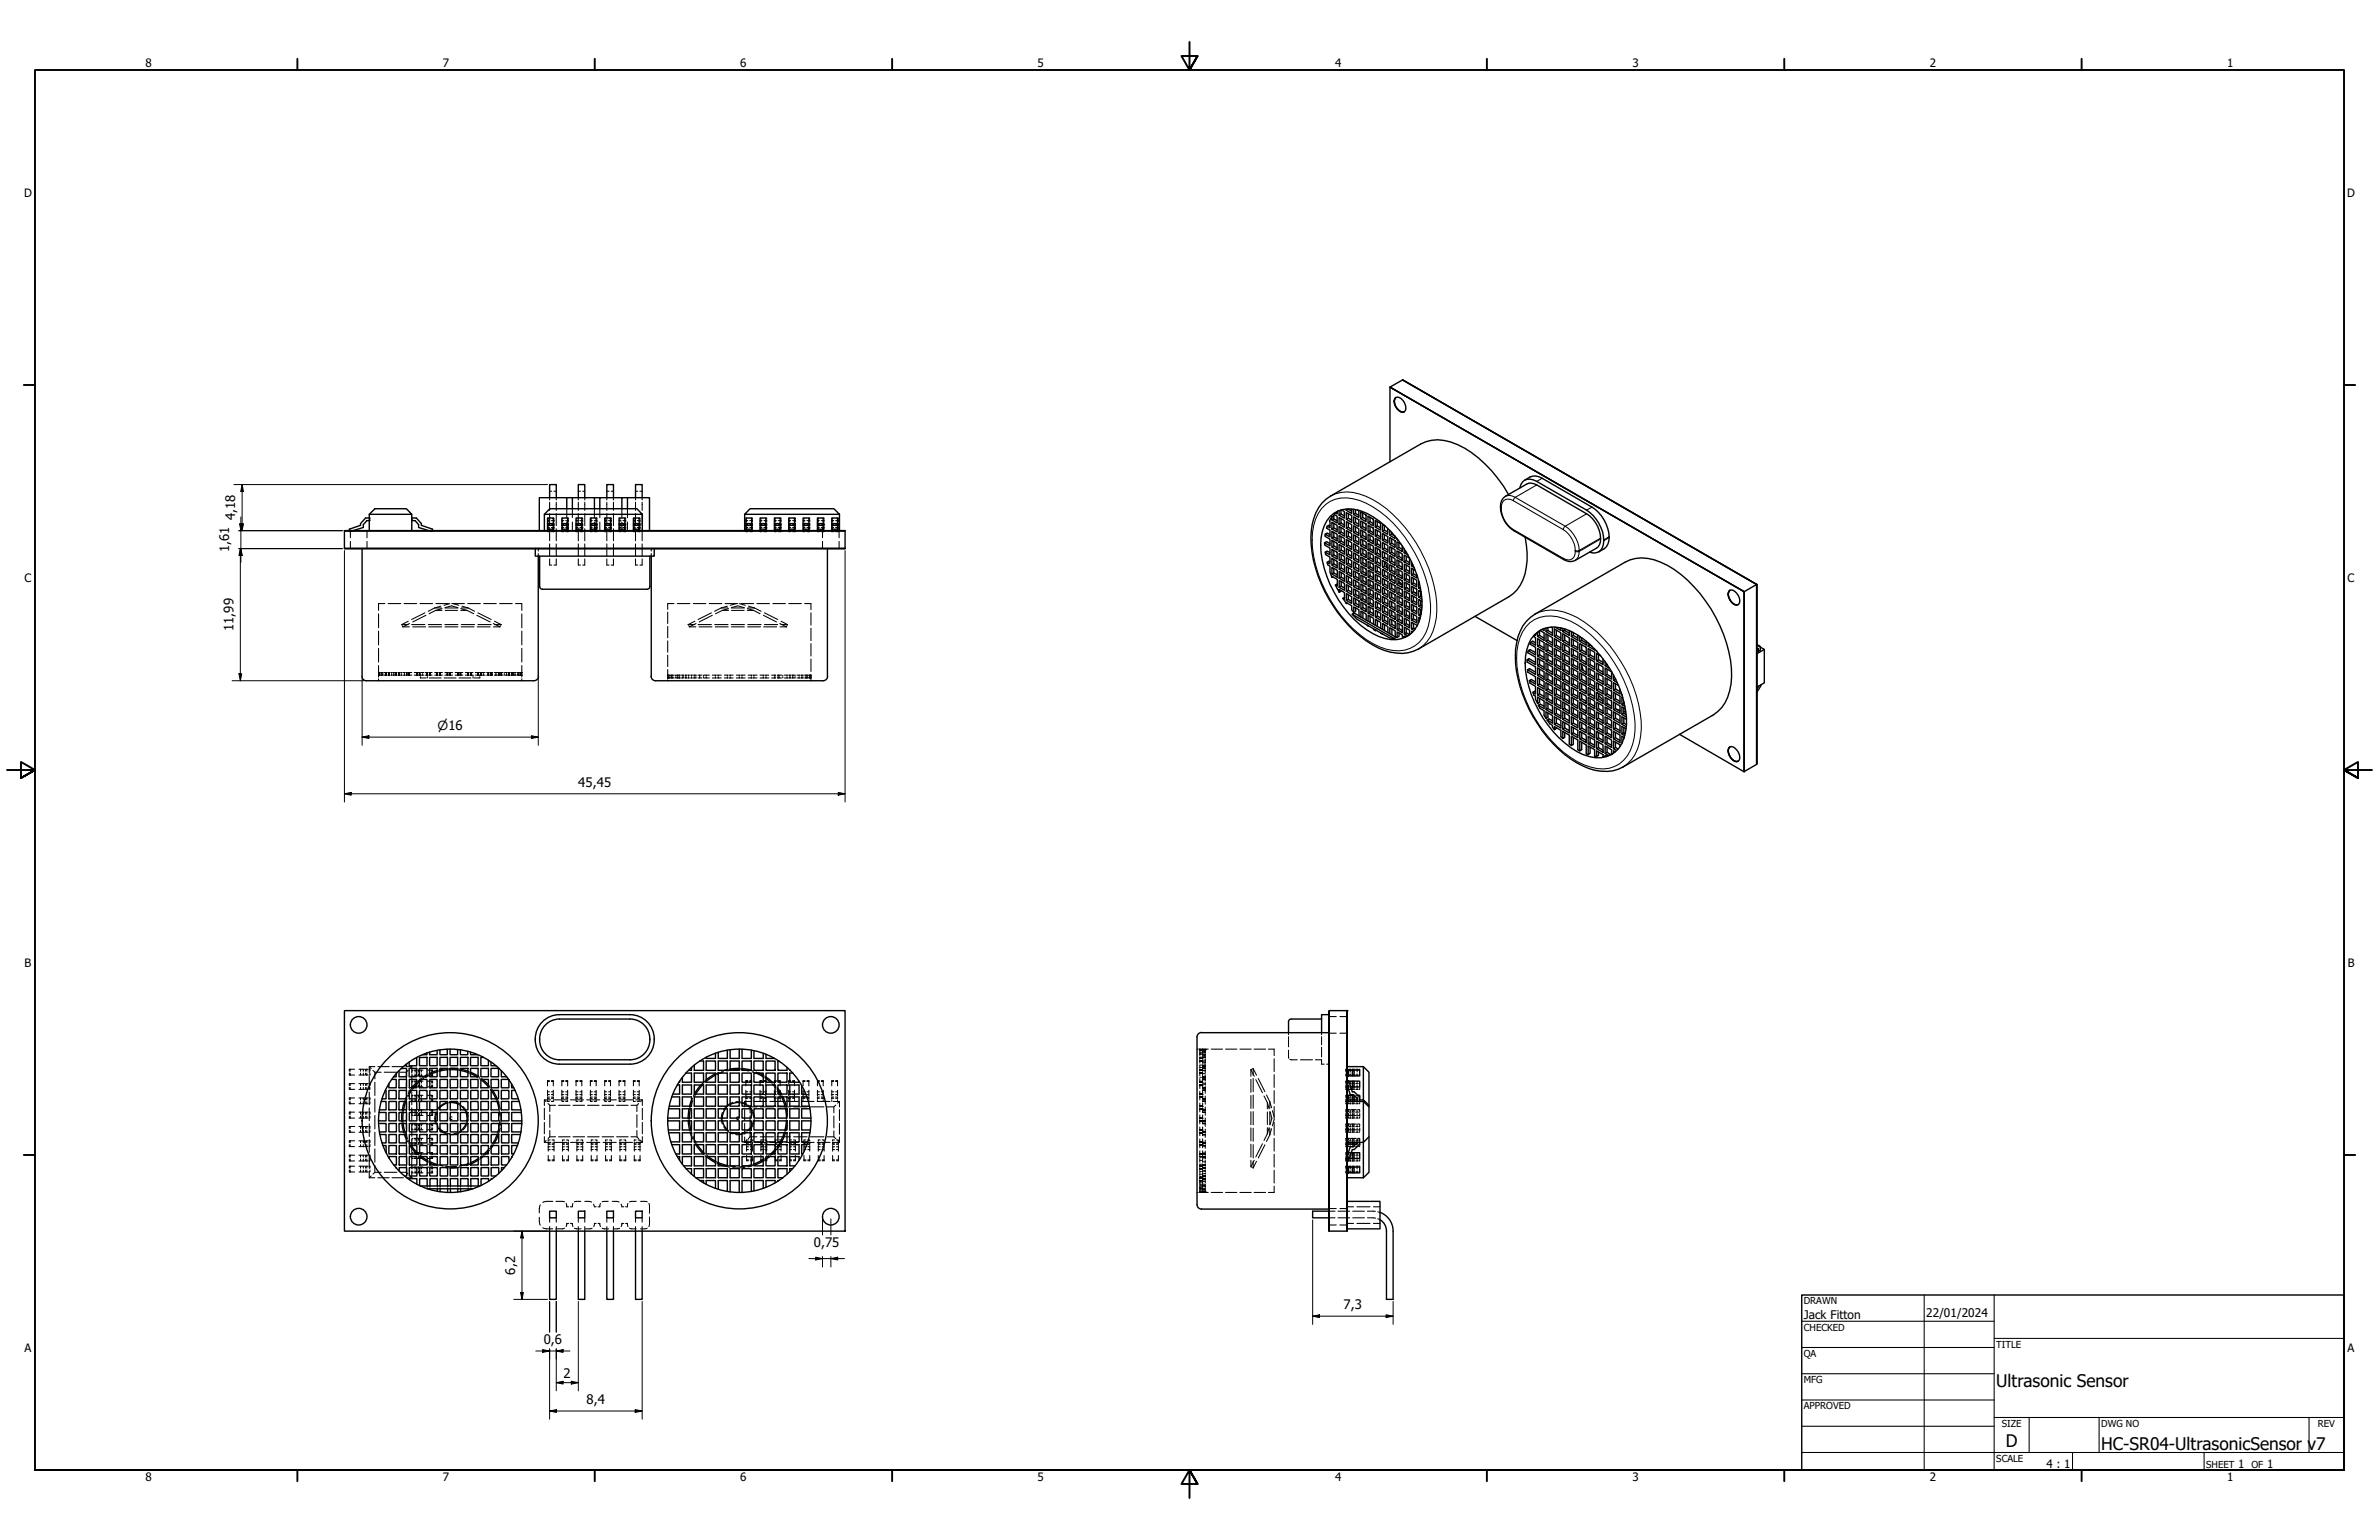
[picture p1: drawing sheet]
<svg xmlns="http://www.w3.org/2000/svg" width="864mm" height="559mm" viewBox="0 0 864 559" stroke-linecap="round" stroke-linejoin="round" font-family="sans-serif">
<defs><g id="words">
<g font-size="6.3">
<text x="724.7" y="503.4">Ultrasonic Sensor</text>
<text x="728.1" y="524.9">D</text>
<text x="762.8" y="526.2">HC-SR04-UltrasonicSensor v7</text>
</g>
<g font-size="4.8">
<text x="85.4" y="188.8" transform="rotate(-90 85.4 188.8)">4,18</text>
<text x="83.2" y="200.5" transform="rotate(-90 83.2 200.5)">1,61</text>
<text x="84.8" y="229" transform="rotate(-90 84.8 229)">11,99</text>
<text x="209.9" y="285.6">45,45</text>
<text x="295.4" y="452.5">0,75</text>
<text x="187" y="462.5" transform="rotate(-90 187 462.5)">6,2</text>
<text x="487.7" y="475.1">7,3</text>
<text x="197.4" y="487.7">0,6</text>
<text x="204.6" y="500.1">2</text>
<text x="212.9" y="509.5">8,4</text>
</g>
<text font-size="4.6" x="158.8" y="265">⌀16</text>
<g font-size="4.3">
<text x="654.8" y="478.6">Jack Fitton</text>
<text x="699.3" y="478">22/01/2024</text>
</g>
<g font-size="4.2">
<text x="52.8" y="24.4">8</text>
<text x="160.8" y="24.4">7</text>
<text x="268.7" y="24.4">6</text>
<text x="376.7" y="24.4">5</text>
<text x="484.6" y="24.4">4</text>
<text x="592.6" y="24.4">3</text>
<text x="700.5" y="24.4">2</text>
<text x="808.5" y="24.4">1</text>
<text x="8.8" y="71.4">D</text>
<text x="852" y="71.4">D</text>
<text x="8.9" y="211.1">C</text>
<text x="852.2" y="211.1">C</text>
<text x="9" y="350.8">B</text>
<text x="852.2" y="350.8">B</text>
<text x="8.9" y="490.5">A</text>
<text x="852.2" y="490.5">A</text>
<text x="742.9" y="532.6">4 : 1</text>
<text x="812.4" y="532.6">1</text>
<text x="823" y="532.6">1</text>
<text x="52.8" y="537.5">8</text>
<text x="160.8" y="537.5">7</text>
<text x="268.7" y="537.5">6</text>
<text x="376.7" y="537.5">5</text>
<text x="484.6" y="537.5">4</text>
<text x="592.6" y="537.5">3</text>
<text x="700.5" y="537.5">2</text>
<text x="808.5" y="537.5">1</text>
</g>
<g font-size="3.5">
<text x="654.8" y="473.2">DRAWN</text>
<text x="654.8" y="482.8">CHECKED</text>
<text x="724.7" y="488.9">TITLE</text>
<text x="654.8" y="492.3">QA</text>
<text x="654.8" y="501.8">MFG</text>
<text x="654.8" y="511.4">APPROVED</text>
<text x="726.7" y="517.7">SIZE</text>
<text x="762.8" y="517.7">DWG NO</text>
<text x="841.4" y="517.7">REV</text>
<text x="724.7" y="530.4">SCALE</text>
<text x="800.9" y="532.6">SHEET</text>
<text x="817.4" y="532.6">OF</text>
</g>
</g></defs>
<!-- layer: Hidden (ANSI) -->
<g fill="none" stroke="#000" stroke-width=".38">
<path d="M199.5 178.2h.8M201.1 178.2h.8M209.9 178.2h.8M211.5 178.2h.8M220.3 178.2h.8M221.9 178.2h.8M230.7 178.2h.8M232.3 178.2h.8M127 192.5l.1 .2M127.1 192.8h.4M127.2 196.5v2.6M127.2 192.5v.1"/>
<path d="M127.2 192.6v2.5M128.3 192.5l-.4 .2M131.4 199v.1M133.2 196.5v2.6M133.2 192.5v.1M133.2 192.6v2.5M134 192.5v.1M134 188.9h.1M134 188h.1M134.2 188l.1 .3M134.3 188.6l-.1 .3M149.5 192.5v.1"/>
<path d="M155.6 192.5l.4 .2M156.3 192.8h.5M156.8 192.5v.2M194.3 199v.1M195.4 199.1v.9M195.8 192.5v.1M197.6 192.5v.1M198.8 192.5v.2M198.8 192.8l.7 .1M198.8 191.4h.7M198.8 190.4h.7M198.8 188.9h.7"/>
<path d="M199 188v.3M199 188.6v.8M199 189.9v.8M199 191.1v.8M199 192.4v.5M199.5 180.6v.8M199.5 182.2v3M199.5 186.4v4.4M199.5 191.8v4.4M199.5 197.4v4.3M200.2 191.4h.7M200.2 192.9h.7"/>
<path d="M200.2 190.4h.7M200.2 188.9h.7M200.9 192.5v.2M200.9 192.8v.1M200.9 190.6h.1M200.9 192h.1M200.9 190h.1M200.9 188h.1M201 188l.1 .3M201 191.4h.1M201 190.4h.1M201 188.9h.1"/>
<path d="M201 192h.1M201 190h.1M201.1 188.6v.8M201.1 189.9l-.1 .7M201.1 191.1v.8M201.1 192.4l-.1 .5M201.9 180.6v.8M201.9 182.2v3M201.9 186.4v4.4M201.9 191.8v4.4M201.9 197.4v4.3M204 192.5v.2"/>
<path d="M204 192.8l.7 .1M204 191.4h.7M204 190.4h.7M204 188.9h.7M204.2 188v.3M204.2 188.6v.8M204.2 189.9v.8M204.2 191.1v.8M204.2 192.4v.5M205.4 191.4h.7M205.4 190.4h.7M205.4 188.9h.7"/>
<path d="M205.7 184.6v3.2M205.7 189.4v3.2M206.1 192.5v.2M206.1 192.8l-.7 .1M206.1 190.6h.1M206.1 192h.1M206.1 190h.1M206.1 188h.1M206.2 188l.1 .3M206.2 191.4h.1M206.2 192.9h.1M206.2 190.4h.1"/>
<path d="M206.2 190.6h.1M206.2 192h.1M206.2 190h.1M206.3 188.6v.8M206.3 189.9v.8M206.3 191.1v.8M206.3 192.4v.5M207.8 184.6v3.2M207.8 189.4v3.2M209.1 192.5v.2M209.1 192.8l.7 .1M209.1 191.4h.7"/>
<path d="M209.1 190.4h.7M209.1 188.9h.7M209.4 188v.3M209.4 188.6v.8M209.4 189.9v.8M209.4 191.1v.8M209.4 192.4v.5M209.9 180.6v.8M209.9 182.2v3M209.9 186.4v4.4M209.9 191.8v4.4M209.9 197.4v4.3"/>
<path d="M210.5 191.4h.8M210.5 192.9h.8M210.5 190.4h.8M210.5 188.9h.8M211.2 192.5v.2M211.2 192.8v.1M211.2 190.6h.1M211.2 192h.1M211.2 190h.1M211.2 188h.1M211.5 188v.3M211.5 191.4h.1"/>
<path d="M211.5 190.4h.1M211.5 192h.1M211.5 190h.1M211.5 188.6v.3M211.5 188.9v.5M211.5 189.9v.7M211.5 191.1v.8M211.5 192.4v.5M212.3 180.6v.8M212.3 182.2v3M212.3 186.4v4.4M212.3 191.8v4.4"/>
<path d="M212.3 197.4v4.3M214.3 192.5v.2M214.3 192.8l.7 .1M214.3 191.4h.7M214.3 190.4h.7M214.3 188.9h.7M214.6 188v.3M214.6 188.6v.8M214.6 189.9v.8M214.6 191.1v.8M214.6 192.4v.5M215.7 191.4h.8"/>
<path d="M215.7 192.9h.8M215.7 190.4h.8M215.7 188.9h.8M215.8 184.6v3.2M215.8 189.4v3.2M216.4 192.5v.2M216.4 192.8v.1M216.4 190.6h.1M216.4 192h.1M216.4 190h.1M216.4 188h.1M216.7 188v.3"/>
<path d="M216.7 191.4h.1M216.7 190.4h.1M216.7 192h.1M216.7 190h.1M216.7 188.6v.3M216.7 188.9v.5M216.7 189.9v.7M216.7 191.1v.8M216.7 192.4v.5M217.7 184.6v3.2M217.7 189.4v3.2M219.5 192.5v.2"/>
<path d="M219.5 192.8l.7 .1M219.5 191.4h.7M219.5 190.4h.7M219.5 188.9h.7M219.8 188v.3M219.8 188.6v.8M219.8 189.9v.8M219.8 191.1v.8M219.8 192.4v.5M220.3 180.6v.8M220.3 182.2v3M220.3 186.4v4.4"/>
<path d="M220.3 191.8v4.4M220.3 197.4v4.3M220.9 191.4h1M220.9 190.4h1M220.9 188.9h.8M221.6 192.5v.2M221.6 192.8v.1M221.6 192h.3M221.6 190h.3M221.6 188h.1M221.8 188l.1 .3M221.9 188.6l-.1 .3"/>
<path d="M221.9 188.9v.5M221.9 189.9v.8l-.3-.1M221.9 191.1v.8M221.9 192.4v.5h-1M222.7 180.6v.8M222.7 182.2v3M222.7 186.4v4.4M222.7 191.8v4.4M222.7 197.4v4.3M224.7 192.5v.2M224.7 192.8l.7 .1M224.7 191.4h.7"/>
<path d="M224.7 190.4h.7M224.7 188.9h.7M225 188v.3M225 188.6v.8M225 189.9v.8M225 191.1v.8M225 192.4v.5M225.7 184.6v3.2M225.7 189.4v3.2M226.1 191.4h1M226.1 190.4h1M226.8 188h.3v.3"/>
<path d="M226.8 192.5v.2M226.8 192.8v.1M226.8 192h.3M226.8 190h.3M227.1 188.6v.3h-1M227.1 188.9v.5M227.1 189.9v.8l-.3-.1M227.1 191.1v.8M227.1 192.4v.5h-1M227.8 184.6v3.2M227.8 189.4v3.2M229.9 192.5v.2"/>
<path d="M229.9 192.8l.7 .1M229.9 191.4h.7M229.9 190.4h.7M229.9 188.9h.7M230.3 188v.3M230.3 188.6v.8M230.3 189.9v.8M230.3 191.1v.8M230.3 192.4v.5M230.7 180.6v.8M230.7 182.2v3M230.7 186.4v4.4"/>
<path d="M230.7 191.8v4.4M230.7 197.4v4.3M231.3 191.4h1M231.3 190.4h1M231.3 188.9h.9M232 192.5v.2M232 192.8v.1M232 192h.3M232 190h.3M232 188h.2M232.2 188l.1 .3M232.3 188.6l-.1 .3"/>
<path d="M232.3 188.9v.5M232.3 189.9v.8l-.3-.1M232.3 191.1v.8M232.3 192.4v.5h-1M233.1 180.6v.8M233.1 182.2v3M233.1 186.4v4.4M233.1 191.8v4.4M233.1 197.4v4.3M233.2 192.5v.1M235.8 192.5v.1M236.4 199.1v.9"/>
<path d="M237.5 199v.1M270.3 192.5v.1M270.8 192.5v.2M270.8 192.8l.7 .1M270.8 191.4h.7M270.8 190.4h.7M270.8 188.9h.7M271 188v.3M271 188.6v.8M271 189.9v.8M271 191.1v.8M271 192.4v.5"/>
<path d="M272.2 191.4h.7M272.2 190.4h.7M272.2 188.9h.7M272.9 192.5v.2M272.9 192.8l-.7 .1M272.9 190.6h.1M272.9 192h.1M272.9 190h.1M272.9 188h.1M273 188l.1 .3M273 191.4h.1M273 192.9h.1"/>
<path d="M273 190.4h.1M273 188.9h.1M273 190.6h.1M273 192h.1M273 190h.1M273.1 188.6v.8M273.1 189.9v.8M273.1 191.1v.8M273.1 192.4v.5M275.9 192.5v.2M275.9 192.8l.7 .1M275.9 191.4h.7"/>
<path d="M275.9 190.4h.7M275.9 188.9h.7M276.2 188v.3M276.2 188.6v.8M276.2 189.9v.8M276.2 191.1v.8M276.2 192.4v.5M277.3 191.4h.8M277.3 192.9h.8M277.3 190.4h.8M277.3 188.9h.8M278 192.5v.2"/>
<path d="M278 192.8v.1M278 190.6h.1M278 192h.1M278 190h.1M278 188h.1M278.3 188v.3M278.3 191.4h.1M278.3 190.4h.1M278.3 192h.1M278.3 190h.1M278.3 188.6v.3M278.3 188.9v.5"/>
<path d="M278.3 189.9v.7M278.3 191.1v.8M278.3 192.4v.5M281.1 192.5v.2M281.1 192.8l.7 .1M281.1 191.4h.7M281.1 190.4h.7M281.1 188.9h.7M281.4 188v.3M281.4 188.6v.8M281.4 189.9v.8M281.4 191.1v.8"/>
<path d="M281.4 192.4v.5M282.5 191.4h.8M282.5 192.9h.8M282.5 190.4h.8M282.5 188.9h.8M283.2 192.5v.2M283.2 192.8v.1M283.2 190.6h.1M283.2 192h.1M283.2 190h.1M283.2 188h.1M283.5 188v.3"/>
<path d="M283.5 191.4h.1M283.5 190.4h.1M283.5 192h.1M283.5 190h.1M283.5 188.6v.3M283.5 188.9v.5M283.5 189.9v.7M283.5 191.1v.8M283.5 192.4v.5M286.3 192.5v.2M286.3 192.8l.7 .1M286.3 191.4h.7"/>
<path d="M286.3 190.4h.7M286.3 188.9h.7M286.6 188v.3M286.6 188.6v.8M286.6 189.9v.8M286.6 191.1v.8M286.6 192.4v.5M287.7 191.4h1M287.7 190.4h1M287.7 188.9h.8M288.4 192.5v.2M288.4 192.8v.1"/>
<path d="M288.4 192h.3M288.4 190h.3M288.4 188h.1M288.6 188l.1 .3M288.7 188.6l-.1 .3M288.7 188.9v.5M288.7 189.9v.8l-.3-.1M288.7 191.1v.8M288.7 192.4v.5h-1M291.5 192.5v.2M291.5 192.8l.7 .1M291.5 191.4h.7"/>
<path d="M291.5 190.4h.7M291.5 188.9h.7M291.8 188v.3M291.8 188.6v.8M291.8 189.9v.8M291.8 191.1v.8M291.8 192.4v.5M292.9 191.4h1M292.9 190.4h1M292.9 188.9h.9M293.6 192.5v.2M293.6 192.8v.1"/>
<path d="M293.6 192h.3M293.6 190h.3M293.6 188h.2M293.8 188l.1 .3M293.9 188.6l-.1 .3M293.9 188.9v.5M293.9 189.9v.8l-.3-.1M293.9 191.1v.8M293.9 192.4v.5h-1M296.7 192.5v.2M296.7 192.8l.7 .1M296.7 191.4h.7"/>
<path d="M296.7 190.4h.7M296.7 188.9h.7M297.1 188v.3M297.1 188.6v.8M297.1 189.9v.8M297.1 191.1v.8M297.1 192.4v.5M298.1 191.4h1M298.1 190.4h1M298.1 188.9h.9M298.6 196.5v2.6M298.6 192.5v.1"/>
<path d="M298.6 192.6v2.5M298.8 192.5v.2M298.8 192.8v.1M298.8 192h.3M298.8 190h.3M298.8 188h.2M299 188l.1 .3M299.1 188.6l-.1 .3M299.1 188.9v.5M299.1 189.9v.8l-.3-.1M299.1 191.1v.8M299.1 192.4v.5h-1"/>
<path d="M300.4 199v.1M301.9 192.5v.2M301.9 192.8l.7 .1M301.9 191.4h.7M301.9 190.4h.7M301.9 188.9h.7M302.3 188v.3M302.3 188.6v.8M302.3 189.9v.8M302.3 191.1v.8M302.3 192.4v.5M303.3 191.4h.8"/>
<path d="M303.3 192.9h.8M303.3 190.4h.8M303.3 188.9h.8M304 192.5v.2M304 192.8v.1M304 190.6h.1M304 192h.1M304 190h.1M304 188h.1M304.2 188l.2 .3M304.2 191.4h.2M304.2 190.4h.2"/>
<path d="M304.2 192h.2M304.2 190h.2M304.4 188.6l-.2 .3M304.4 188.9v.5M304.4 189.9l-.2 .7M304.4 191.1v.8M304.4 192.4l-.2 .5M304.6 196.5v2.6M304.6 192.5v.1M304.6 192.6v2.5M304.7 192.5v.1M139.7 219h-2.3v2.5"/>
<path d="M140.9 219h4.6M146.7 219h4.6M152.5 219h4.5M158.2 219h4.6M160 220l-2.2 .6M163.3 219l-2.1 .6M164 219h4.6M164.4 219l2.2 .6M167.7 220l2.2 .6M169.8 219h4.6M175.6 219h4.5M181.4 219h4.5"/>
<path d="M187.1 219h2.3v2.5M195.4 200.9v.9M199.5 202.8v2.2h.8M201.9 202.8v2.2h-.8M209.9 202.8v2.2h.8M212.3 202.8v2.2h-.8M220.3 202.8v2.2h.8M222.7 202.8v2.2h-.8M230.7 202.8v2.2h.8M233.1 202.8v2.2h-.8M236.4 200.9v.9M244.7 219h-2.3v2.1"/>
<path d="M245.9 219h4.5M251.7 219h4.5M257.4 219h4.6M263.2 219h4.6M264 220l-2.2 .6M267.3 219l-2.2 .6M268.4 219l2.2 .6M269 219h4.6M271.7 220l2.2 .6M274.8 219h4.5M280.5 219h4.6M286.3 219h4.6"/>
<path d="M292.1 219h2.3v2.2M137.4 222.8v5M137.4 229v5M137.4 235.3v4.9M145.9 226.6h2.3M145.9 226.6l.1 .3M146.1 227.1l.1 .4M146.2 227.5h2.4M148.2 225.4l-2.3 1.2M148.7 226.3l-2.5 1.2M149.4 226.6h4.8M149.8 227.5h4.7"/>
<path d="M154.2 222.4l-4.8 2.4M154.6 223.3l-4.7 2.4M155.4 226.6h4.9M155.6 227.5h4.7M157.8 220.6h2.4M157.8 220.6l-2.4 1.2M158.2 221.5h2.3M158.2 221.5l-2.4 1.2M160.5 220.9l-2.3 .6M161.5 220.6h4.8M161.5 226.6h4.7M161.5 227.5h4.7"/>
<path d="M161.6 221.5h4.5M161.6 220.5l2.3-.7 2.2 .7M167.3 221.5h2.2M167.3 220.9l2.2 .6M167.4 227.5h4.7M167.4 226.6h4.9M167.5 220.6h2.4M169.5 221.5l2.5 1.2M169.9 220.6l2.4 1.2M173.1 223.3l4.8 2.4M173.2 227.5h4.7M173.5 226.6h4.8"/>
<path d="M173.5 222.4l4.8 2.4M179.1 226.3l2.4 1.2M179.1 227.5h2.4M179.5 226.6h2.4M179.5 225.4l2.4 1.2M181.6 227.1l-.1 .4M181.9 226.6l-.2 .3M189.4 222.8v5M189.4 229v5M189.4 235.3v4.9M242.4 222.1v4.2M242.4 227.3v4.2"/>
<path d="M242.4 232.5v4.2M242.4 237.7v4.2M249.8 226.6h2.4M249.8 226.6l.2 .3M250.1 227.1l.2 .4M250.3 227.5h2.3M252.2 225.4l-2.4 1.2M252.7 226.3l-2.4 1.2M253.4 226.6h4.9M253.7 227.5h4.7M258.3 222.4l-4.9 2.4M258.6 223.3l-4.8 2.4"/>
<path d="M259.5 226.6h4.8M259.7 227.5h4.7M261.8 220.6h2.4M261.8 220.6l-2.4 1.2M262.2 221.5h2.3M262.2 221.5l-2.4 1.2M264.5 220.9l-2.3 .6M265.4 220.6h4.9M265.4 226.6h4.9M265.5 227.5h4.7M265.6 221.5h4.5M265.6 220.5l2.2-.7 2.3 .7"/>
<path d="M271.3 221.5h2.3M271.3 220.9l2.3 .6M271.4 227.5h4.7M271.5 220.6h2.4M271.5 226.6h4.8M273.6 221.5l2.3 1.2M273.9 220.6l2.4 1.2M277.1 223.3l4.8 2.4M277.2 227.5h4.7M277.5 226.6h4.8M277.5 222.4l4.8 2.4M283.1 226.3l2.4 1.2"/>
<path d="M283.1 227.5h2.4M283.5 226.6h2.4M283.5 225.4l2.4 1.2M285.6 227.1l-.1 .4M285.9 226.6l-.1 .3M294.4 222.4v4.4M294.4 228v4.5M294.4 233.6v4.5M294.4 239.1v4.5M137.4 245h.1M137.4 244h.2M137.4 241.5v2.8"/>
<path d="M137.4 244.7v1M137.4 246.3v.7M137.6 244.7l.1 .3M137.6 244h.1M137.6 244v.3M137.7 244l.2 .3M137.7 244v.3M137.7 244.7v.3M137.9 244.7l-.2 .3M138.2 244h.9l-.1 .3M138.4 244v.3M138.4 244.7v.3"/>
<path d="M138.7 244v.3M138.7 244.7v.3M139 244.7l.1 .3h-.9M139.4 245h.9M139.4 244h.9M139.9 244v.3M139.9 244.7v.3M140.1 244.7v.3v-.3M140.1 244v.3M140.1 244.7v.3M140.2 244v.3M140.2 244.7v.3"/>
<path d="M140.7 245h.5M140.7 244h.8M141.2 245h.3M141.2 244.7v.3v-.3M141.2 244.3v-.3v.3M141.2 244v.3M141.2 244.7v.3M141.9 245h.5M141.9 244h.5M142.2 244v.3M142.2 244.7v.3M142.7 245h.6"/>
<path d="M142.7 244h.6M142.9 244v.3M142.9 244.7v.3M143.5 245h.6M143.5 244h.6M143.8 244v.3M143.8 244.7v.3M143.8 244.7v.3v-.3M143.9 244.7v.3v-.3M143.9 244.3v-.3v.3M143.9 244v.3M143.9 244.7v.3"/>
<path d="M144.5 244h.6M144.5 245h.3M144.8 245h.3M144.8 244.3v-.3v.3M144.8 244.7v.3v-.3M144.8 244v.3M144.8 244.7v.3M144.9 244.7v.3v-.3M144.9 244.3v-.3v.3M144.9 244v.3M144.9 244.7v.3M145.4 244h.6"/>
<path d="M145.4 245h.6M145.7 244v.3M145.7 244.7v.3M146.4 245h.7M146.4 244h.7M146.8 244v.3M146.8 244.7v.3M147.3 245h.6M147.3 244h.6M147.6 244.7v.3v-.3M147.6 244.3v-.3v.3M147.6 244v.3"/>
<path d="M147.6 244.7v.3M148.2 244h1.3M148.2 245h.3M148.5 245h1M148.5 244.3v-.3v.3M148.5 244.7v.3v-.3M148.5 244v.3M148.5 244.7v.3M148.7 244.7v.3v-.3M148.7 244v.3M150.4 244h1.6M150.4 245h1.6"/>
<path d="M151.3 244v.3M151.3 244.7v.3M151.3 244.3v-.3v.3M151.3 244.7v.3v-.3M152.3 244.7v.3v-.3M152.3 244.3v-.3v.3M152.3 244v.3M152.3 244.7v.3M152.6 245v.4M152.6 245.7v.3h2.1M152.7 245h1.2M152.7 244h.7"/>
<path d="M153.4 244.7v.3M153.9 244h-.5v.3M154.4 245h.9M154.4 244h.9M154.9 244v.3M154.9 244.7v.3M155 244.3v-.3v.3M155 244.7v.3v-.3M155 244v.3M155 244.7v.3M155.1 244.3v-.3v.3M155.1 244.7v.3v-.3"/>
<path d="M155.1 244v.3M155.1 244.7v.7M155.1 245.7v.3M155.6 244h1.2M155.6 245h.4M155.8 246h4.3M156 245h.8M156 244.3v-.3v.3M156 244.7v.3v-.3M156 244v.3M156 244.7v.3M156.1 244.7v.3v-.3"/>
<path d="M156.1 244v.3M157.8 244h1.2M157.8 245h1.2M158.7 244.7v.3v-.3M158.7 244v.3M158.7 244.7v.3M158.7 244.3v-.3v.3M159.3 244h1.3M159.3 245h.4M159.7 245h.9M159.7 244.3v-.3v.3M159.7 244v.3"/>
<path d="M159.7 244.7v.3M159.8 244.7v.3v-.3M161.2 246h4.3M161.5 244h1.3M161.5 245h1.3M162.4 244.7v.3v-.3M162.4 244v.3M162.4 244.3v-.3v.3M162.4 244.7v.3M162.5 244.3v-.3v.3M162.5 244.7v.3v-.3M162.5 244v.3"/>
<path d="M162.5 244.7v.3M163.1 244h1.2M163.1 245h.3M163.4 245h.9M163.4 244.3v-.3v.3M163.4 244.7v.3v-.3M163.4 244v.3M163.4 244.7v.3M163.5 244v.3M163.5 244.7v.3M165.2 244h1.2M165.2 245h1.2"/>
<path d="M166.1 244.7v.3v-.3M166.1 244.3v-.3v.3M166.1 244v.3M166.1 244.7v.3M166.2 244.3v-.3v.3M166.2 244.7v.3v-.3M166.2 244v.3M166.2 244.7v.3M166.6 246h4.3M166.8 244h1.2M166.8 245h.3M167.1 245h.9"/>
<path d="M167.1 244.3v-.3v.3M167.1 244v.3M167.1 244.7v.3M167.2 244.7v.3v-.3M168.9 244h1.3M168.9 245h1.3M169.8 244.7v.3v-.3M169.8 244v.3M169.9 244.7v.3v-.3M169.9 244v.3M169.9 244.7v.3M169.9 244.3v-.3v.3"/>
<path d="M170.5 245h.3M170.5 244h1.2M170.8 245h.9v.4M170.8 244.3v-.3v.3M170.8 244.7v.3v-.3M170.8 244v.3M170.8 244.7v.3M170.9 244.7v.3v-.3M170.9 244.3v-.3v.3M170.9 244v.3M170.9 244.7v.3M171.7 245.7v.3"/>
<path d="M172.5 245h1.7v.4M172.5 244h1.6M173.4 244v.3M173.4 244.7v.3M173.5 244.3v-.3v.3M173.5 244.7v.3v-.3M173.5 244v.3M173.5 244.7v.3M173.6 244.3v-.3v.3M173.6 244.7v.3v-.3M173.6 244v.3M173.6 244.7v.3"/>
<path d="M174.2 245.7v.3h-2.2M174.6 244.7v.3v-.3M174.6 244.3v-.3v.3M174.6 244v.3M174.8 244h1.3M174.8 245h1.3M175.5 244v.3M175.5 244.7v.3M176.7 244h.9M176.7 245h.9M177.3 244.7v.3v-.3M177.3 244v.3"/>
<path d="M177.3 244.7v.3M177.4 244.3v-.3v.3M177.9 244h1M177.9 245h.3M178.2 245h.7M178.2 244.3v-.3v.3M178.2 244.7v.3v-.3M178.2 244v.3M178.2 244.7v.3M178.3 244.7v.3v-.3M178.3 244.3v-.3v.3M178.3 244v.3"/>
<path d="M178.3 244.7v.3M178.8 244v.3M178.8 244.7v.3M179.5 244h1.2M179.5 245h1.2M180 244v.3M180 244.7v.3M181 244.7v.3v-.3M181 244.3v-.3v.3M181 244v.3M181 244.7v.3M181.4 245h.6"/>
<path d="M181.4 244h1.2M182 245h.6M182 244.3v-.3v.3M182 244.7v.3v-.3M182 244v.3M182 244.7v.3M182.1 244.7v.3v-.3M182.1 244.3v-.3v.3M182.1 244v.3M182.1 244.7v.3M183.1 244v.3M183.1 244.7v.3"/>
<path d="M183.3 245h.8M183.3 244h.8M183.9 244v.3M183.9 244.7v.3M184.4 244h.6M184.4 245h.6M184.7 245h.1M184.7 244v.3M184.7 244.7v.3M184.7 244.7v.3v-.3M184.7 244.3v-.3v.3M184.8 244v.3"/>
<path d="M184.8 244.7v.3M185.4 244h.3M185.4 245h.3M185.7 244v.3M185.7 244.7v.3M185.7 244.7v.3v-.3M185.7 244h.3l-.1 .3M185.9 244.7l.1 .3h-.3M186.2 245h.4M186.2 244h.4M186.5 244v.3M186.5 244.7v.3"/>
<path d="M186.8 245h.6M186.8 244h.6M187 244v.3M187 244.7v.3M187.8 245h.9M187.8 244h.9M187.8 244v.3M187.8 244.7v.3M188.2 244v.3M188.2 244.7v.3M188.5 244v.3M188.5 244.7v.3"/>
<path d="M188.9 244.7v.3h.5M189.1 244v.3M189.1 244.7v.3M189.2 244v.3M189.2 244.7v.3M189.4 244h-.5v.3M189.4 241.5v2.8M189.4 244.7v1M189.4 246.3v.7M242.4 245h.1M242.4 245.7v.3v-.3M242.4 243v2.4"/>
<path d="M242.4 246.7v.3M242.5 246l-.1 .3M242.6 245v.4M242.6 245.7v.3M242.6 245h.7M242.6 246h.7M242.8 245v.4M242.8 245.7v.3M243 245v.4M243 245.7v.3M243.5 245v.4M243.5 245.7v.3"/>
<path d="M243.6 245h.4M243.6 246h.4M243.8 245v.4M243.8 245.7v.3M244.1 245h.7M244.1 246h.7M244.2 245v.4M244.2 245.7v.3M245.3 245.7v.3h.8M245.9 245v.4M245.9 245.7v.3M246.1 245h-.8v.4"/>
<path d="M246.3 245h.3M246.3 246h.7M246.4 245v.4M246.4 245.7v.3M246.7 245.7v.3M247 245h-.4l.1 .4M247.4 245h.8v.4M247.4 246h.3M247.7 245v.4M247.7 245.7v.3M248.2 245.7v.3h-.5M248.6 245h.7"/>
<path d="M248.6 246h.7M249 245v.4M249 245.7v.3M249.6 245h.7M249.6 246h.7M249.9 245v.4M249.9 245.7v.3M250.7 245h.7M250.7 246h.7M251 245v.4M251 245.7v.3M251.7 245h1"/>
<path d="M251.7 246h1M252 245v.4M252 245.7v.3M252.6 245v.4M252.6 245.7v.3M253.4 245h1.4M253.4 246h.6v-.3v.3h.8M254 245v.4M255.4 245v.4M255.4 245.7v.3M255.6 245h1.9M255.6 246h1.9"/>
<path d="M256.3 245v.4M256.3 245.7v.3M258.6 245h1.4M258.6 246h1.4M259.7 245v.4M259.7 245.7v.3M260.3 245h1.5M260.3 246h1.5M260.7 245v.4M260.7 245.7v.3M263 245h1.4M263 246h1.4"/>
<path d="M264 245v.4M264 245.7v.3M264.7 245h1.4M264.7 246h1.4M265 245v.4M265 245.7v.3M267.3 245h1.4M267.3 246h1.4M268.4 245v.4M268.4 245.7v.3M269 245h1.5M269 246h1.5"/>
<path d="M269.4 245v.4M269.4 245.7v.3M271.6 245h1.4M271.6 246h1.4M272.7 245v.4M272.7 245.7v.3M273.4 245h1.4M273.4 246h1.4M273.7 245v.4M273.7 245.7v.3M275.9 245h1.5M275.9 246h1.5"/>
<path d="M277.1 245v.4M277.1 245.7v.3M277.7 245h1.4M277.7 246h1.4M278.1 245v.4M278.1 245.7v.3M280.1 245h1.5M280.1 246h1.5M281.1 245v.4M281.1 245.7v.3M281.4 245v.4M281.4 245.7v.3"/>
<path d="M282.2 245h1.5M282.2 246h1.5M282.4 245v.4M282.4 245.7v.3M282.8 245v.4M282.8 245.7v.3M284.2 245v.4M284.2 245.7v.3M284.7 245h1.4M284.7 246h1.4M285.7 245v.4M285.7 245.7v.3"/>
<path d="M286.4 245h.7M286.4 246h.3M286.7 245v.4M286.7 245.7v.3M286.8 245.7l-.1 .3M286.8 246h.3M286.8 245v.4M287.5 245h1M287.5 246h.3v-.3v.3h.7M287.8 245v.4M288.6 245v.4M288.6 245.7v.3"/>
<path d="M289.3 245h1.1M289.3 246h1.1M290.1 245v.4M290.1 245.7v.3M290.7 245h.8v.4M291 245v.4M291 245.7v.3M291.5 245.7v.3h-.8M292 245h.6M292 246h.6M292.5 245v.4M292.5 245.7v.3"/>
<path d="M292.7 245h.5v.4M292.9 245v.4M292.9 245.7v.3M293.2 245.7v.3h-.5M293.5 245h.4l-.1 .4M293.5 246h.6M293.8 245.7v.3M293.9 245h.2M294 245v.4M294 245.7v.3M294.2 245.7l.2 .3M294.4 245l-.2 .4"/>
<path d="M294.4 244.8v2.2M467.7 374.7v.8M467.7 376.2v.9M467.7 377.3v2.6M479.7 374.7v.8M479.7 376.2v.9M479.7 377.3v1.8M479.7 380v3.5M482.5 368.2h.1M482.5 374.7h.1M482.5 374.9h2.6M482.5 368.9h2.6"/>
<path d="M486.4 374.9h2.5M486.4 368.9h2.5M126.8 389.4v.7h1.9M126.8 394.6v.7h1.9M126.8 399.8v.7h1.9M127.1 388v.7M127.1 389.4v.7M127.1 393.2v.7M127.1 394.6v.7M127.1 398.4v.7M127.1 399.8v.7M128.7 388h-1.9v.7"/>
<path d="M128.7 393.2h-1.9v.7M128.7 398.4h-1.9v.7M130.3 398.4h1.6v.7M130.3 388h1.6v.7M130.3 393.2h1.6v.7M130.3 390.1h2M130.3 395.3h2M130.9 388v.7M130.9 389.4v.7M130.9 393.2v.7M130.9 394.6v.7M130.9 398.4v.7"/>
<path d="M130.9 399.8v.7M131.9 389.4v.7M131.9 394.6v.7M131.9 399.8v.7M131.9 398.4h.4M131.9 388h.4M131.9 393.2h.4M132.7 388v.7M132.7 389.4v.7M132.7 393.2v.7M132.7 394.6v.7M132.7 398.4v.7"/>
<path d="M132.7 399.8v.7M132.8 398.4h.4v.7M132.8 388h.4v.7M132.8 393.2h.4v.7M132.8 390.1h.7M132.8 395.3h.7M133.2 389.4v.7M133.2 394.6v.7M133.2 399.8v.7M133.2 398.4h.3M133.2 388h.3M133.2 393.2h.3"/>
<path d="M133.9 388h.4v.7M133.9 393.2h.4v.7M133.9 398.4h.4v.7M134 387l.7 .7M134 390.5v4.6M134 396.2v4.7M134.3 399.8v.7h-.4M134.3 394.6v.7h-.4M134.3 389.4v.7h-.4M135.4 388.4l.7 .7M136.1 387h-2.1v2.3M136.1 389.1v2.4"/>
<path d="M136.1 392.7v4.8M136.1 398.7v4.8M136.1 389.1h2.3M137.2 387h4.1M139.5 389.1h4.6M142.3 387h4.1M145.2 389.1h2.3M147 399.4l-.1 .3M147.3 398.7l-.2 .3M147.4 387h2.1M147.5 392.7v4.8M147.5 398.7v4.8"/>
<path d="M147.7 398.8l-.4 .9M147.9 397.4l-.3 .6M148.1 388.4l-.6 .7v2.4M148.6 396.2l-.4 .6M148.6 397l-.5 .9M149.2 395.4l-.3 .3M149.5 387l-.7 .7M149.5 387v2.3M149.5 390.5v4.6M149.5 396.2v4.7M149.5 389.7v.7h.4M149.5 393.7v.7h.4"/>
<path d="M149.5 398.9v.7h.4M149.6 394.7l-.2 .3M149.7 395.4l-.3 .3M149.9 392.3h-.4v.7M149.9 397.4h-.4v.7M149.9 388.3h-.4v.7M150.2 394.7l-.3 .3M150.3 388.3h.8v.7M150.3 392.3h.8v.7M150.3 397.4h.8v.7M150.3 394.4h.4M150.3 399.6h.4"/>
<path d="M150.3 390.4h.4M150.7 393.7v.7h.4v-.7M150.7 398.9v.7h.4v-.7M150.7 389.7v.7h.4v-.7M150.7 388.3v.7M150.7 392.3v.7M150.7 397.4v.7M151.5 394.4h.5M151.5 392.3h2M151.5 399.6h.5M151.5 397.4h2M151.5 390.4h.5"/>
<path d="M151.5 388.3h2M151.6 392.6l-.3 .2M151.6 393.1l-.3 .3M152 393.7v.7h1.5M152 398.9v.7h1.5M152 389.7v.7h1.5M152 388.3v.7M152 392.3v.7M152 397.4v.7M152.3 391.9l-.3 .3M152.3 392.5l-.3 .3M153 388.3v.7"/>
<path d="M153 389.7v.7M153 392.3v.7M153 393.7v.7M153 397.4v.7M153 398.9v.7M153 391.4l-.4 .3M153.7 391.4l-.5 .3M153.9 390.7l-.4 .3M154.7 390.7l-.5 .3M155.1 388.3h1.9v.7M155.1 392.3h1.9v.7M155.1 397.4h1.9v.7"/>
<path d="M155.3 389.9l-.3 .2M155.3 390.4l-.3 .1M156 389.5l-.4 .2M156 390l-.4 .2M156.7 388.3v.7M156.7 389.7v.7M156.7 392.3v.7M156.7 393.7v.7M156.7 397.4v.7M156.7 398.9v.7M157 389.7v.7h-1.9M157 393.7v.7h-1.9"/>
<path d="M157 398.9v.7h-1.9M159 388.4l-.3 .1M159 388.8l-.3 .1M159.7 388.2l-.3 .1M159.7 388.6l-.3 .1M162 400l-2.6 1.6-.7 1.1M162.4 387.8h.4M162.4 388.2h.4M163.1 399.8a6 6 0 0 1 4 .9M163.1 387.7h.3M163.1 388.2h.3M166.1 387.9h.3"/>
<path d="M166.1 388.3l.3 .1M166.8 388h.3M166.8 388.4h.3M169.9 388.7l.3 .2M169.9 389.2l.3 .1M170.5 389l.3 .1M170.5 389.4l.3 .2M173 390.7l.5 .3M173.5 390.5l.6 .4M174.1 391.4l.5 .4M174.6 391.3l.5 .4M177.3 393.7l.5 .7"/>
<path d="M177.3 394.3l.3 .5M178 395.2l.3 .5M178.3 395l.5 .7M180 398.7l.1 .3M180.3 399.4l.1 .3M180.5 398.7l.1 .3M180.7 399.4l.1 .3M197.6 399.1l.6 .6M198.8 399.3v.4h.7M198.8 397.2h.7M198.8 392.4h.7M198.8 396.2h.7"/>
<path d="M198.8 398.5h.7M198.8 392.4v1.6M198.8 395.6v2M199.5 392.1l-.7 .1M199.5 398.1h-.7v.8M200 399.1h-2.4v2M200.2 398.1h.7v.4h-.7M200.2 392.4h.7M200.2 396.2h.7M200.2 392.1l.7 .1M200.9 395.6v1.6h-.7M200.9 399.3v.4h-.7"/>
<path d="M200.9 392.4v1.6M200.9 397.2v.4M200.9 398.5v.4M201.2 399.1h4.7M204 399.3v.4h.7M204 397.2h.7M204 392.4h.7M204 396.2h.7M204 398.5h.7M204 392.4v1.6M204 395.6v2M204.7 392.1l-.7 .1"/>
<path d="M204.7 398.1h-.7v.8M205.4 398.1h.7v.4h-.7M205.4 392.4h.7M205.4 396.2h.7M205.4 392.1l.7 .1M206.1 395.6v1.6h-.7M206.1 399.3v.4h-.7M206.1 392.4v1.6M206.1 397.2v.4M206.1 398.5v.4M207.1 399.1h4.7M209.1 399.3v.4h.7"/>
<path d="M209.1 397.2h.7M209.1 392.4h.7M209.1 396.2h.7M209.1 398.5h.7M209.1 392.4v1.6M209.1 395.6v2M209.8 392.1l-.7 .1M209.8 398.1h-.7v.8M210.5 398.1h.7v.4h-.7M210.5 392.4h.7M210.5 396.2h.7M210.5 392.1l.7 .1"/>
<path d="M211.2 395.6v1.6h-.7M211.2 399.3v.4h-.7M211.2 392.4v1.6M211.2 397.2v.4M211.2 398.5v.4M213 399.1h4.7M214.3 399.3v.4h.7M214.3 397.2h.7M214.3 392.4h.7M214.3 396.2h.7M214.3 398.5h.7M214.3 392.4v1.6"/>
<path d="M214.3 395.6v2M215 392.1l-.7 .1M215 398.1h-.7v.8M215.7 398.1h.7v.4h-.7M215.7 392.4h.7M215.7 396.2h.7M215.7 392.1l.7 .1M216.4 395.6v1.6h-.7M216.4 399.3v.4h-.7M216.4 392.4v1.6M216.4 397.2v.4M216.4 398.5v.4"/>
<path d="M218.9 399.1h4.8M219.5 399.3v.4h.7M219.5 397.2h.7M219.5 392.4h.7M219.5 396.2h.7M219.5 398.5h.7M219.5 392.4v1.6M219.5 395.6v2M220.2 392.1l-.7 .1M220.2 398.1h-.7v.8M220.9 398.1h.7v.4h-.7M220.9 392.4h.7"/>
<path d="M220.9 396.2h.7M220.9 392.1l.7 .1M221.6 395.6v1.6h-.7M221.6 399.3v.4h-.7M221.6 392.4v1.6M221.6 397.2v.4M221.6 398.5v.4M224.7 399.3v.4h.7M224.7 397.2h.7M224.7 392.4h.7M224.7 396.2h.7M224.7 398.5h.7"/>
<path d="M224.7 392.4v1.6M224.7 395.6v2M224.9 399.1h4.7M225.4 392.1l-.7 .1M225.4 398.1h-.7v.8M226.1 398.1h.7v.4h-.7M226.1 392.4h.7M226.1 396.2h.7M226.1 392.1l.7 .1M226.8 395.6v1.6h-.7M226.8 399.3v.4h-.7M226.8 392.4v1.6"/>
<path d="M226.8 397.2v.4M226.8 398.5v.4M229.9 399.3v.4h.7M229.9 397.2h.7M229.9 392.4h.7M229.9 396.2h.7M229.9 398.5h.7M229.9 392.4v1.6M229.9 395.6v2M230.6 392.1l-.7 .1M230.6 398.1h-.7v.8M230.8 399.1h2.4"/>
<path d="M231.3 398.1h.7v.4h-.7M231.3 392.4h.7M231.3 396.2h.7M231.3 392.1l.7 .1M232 395.6v1.6h-.7M232 399.3v.4h-.7M232 392.4v1.6M232 397.2v.4M232 398.5v.4M233.2 399.1v2M233.2 399.1l-.7 .6M251.4 398.5l-.4 .7"/>
<path d="M251.5 399.4l-.5 1.2M252.1 397l-.4 .8M252.5 397l-.5 1.1M255.1 393.1l-.7 .6M255.5 393.3l-.5 .4M256.3 391.9l-.6 .6M256.3 392.4l-.4 .4M260 390l-.3 .1M260.7 389.6l-.4 .2M260.8 389.2l-1.1 .5M262.6 388.9l-1.2 .5M263.1 388.4l-1.2 .3"/>
<path d="M264.4 388l-.4 .1M265 387.9l-.3 .1M265.1 388.4l-1.3 .2M266 400l-1.4 .7-1.9 2M267.1 399.8a6 6 0 0 1 4 .9M268.4 387.7h.3M268.4 388.2h.3M269 387.8h.4M269 388.2h.4M270.3 399.7l.7 .6M270.3 399.7v1.9M270.3 399.7h2.3"/>
<path d="M270.6 388.4l1.2 .2M270.8 397.2h.7M270.8 392.4h.7M270.8 396.2h.7M270.8 398.5h.7M270.8 392.4v1.6M270.8 395.6v2M270.8 399.3v.4M271.5 392.1l-.7 .1M271.5 398.1h-.7v.8M272.2 398.1h.7v.4h-.7M272.2 392.4h.7"/>
<path d="M272.2 396.2h.7M272.2 392.1l.7 .1M272.6 388.4l1 .3M272.9 395.6v1.6h-.7M272.9 392.4v1.6M272.9 397.2v.4M272.9 398.5v.4M272.9 399.3v.4M273 388.9l1.3 .5M273.7 399.7h4.6M274.4 389l1 .4M275.9 397.2h.7"/>
<path d="M275.9 392.4h.7M275.9 396.2h.7M275.9 398.5h.7M275.9 392.4v1.6M275.9 395.6v2M275.9 399.3v.4M276.6 392.1l-.7 .1M276.6 398.1h-.7v.8M277.1 390.2l.3 .3M277.1 390.7l.3 .3M277.3 398.1h.7v.4h-.7M277.3 392.4h.7"/>
<path d="M277.3 396.2h.7M277.3 392.1l.7 .1M277.7 390.7l.4 .1M277.7 391.2l.4 .2M278 395.6v1.6h-.7M278 392.4v1.6M278 397.2v.4M278 398.5v.4M278 399.3v.4M279.5 399.7h4.6M279.7 392.7l.3 .3M280.3 392.7l.3 .3"/>
<path d="M280.4 393.4l.3 .3M280.9 393.4l.3 .3M281.1 397.2h.7M281.1 392.4h.7M281.1 392.4v1.6M281.1 395.6v2M281.1 399.3v.4M281.1 396.2h.7M281.1 398.5h.7M281.4 393.8l.3 .4M281.4 394.5l.3 .4M281.8 392.1l-.7 .1"/>
<path d="M281.8 398.1h-.7v.8M282.1 394.7l.3 .3M282.1 395.4l.3 .4M282.5 398.1h.7v.4h-.7M282.5 392.1l.7 .1M282.5 392.4h.7M282.5 396.2h.7M283.1 397l.2 .4M283.2 395.6v1.6h-.7M283.2 392.4v1.6M283.2 397.2v.4M283.2 398.5v.4"/>
<path d="M283.2 399.3v.4M283.5 397.7l.2 .3M283.7 397l.1 .4M284 397.7l.2 .3M285.2 399.7h4.6M286.3 397.2h.7M286.3 392.4h.7M286.3 396.2h.7M286.3 398.5h.7M286.3 392.4v1.6M286.3 395.6v2M286.3 399.3v.4"/>
<path d="M287 392.1l-.7 .1M287 398.1h-.7v.8M287.7 398.1h.7v.4h-.7M287.7 392.4h.7M287.7 396.2h.7M287.7 392.1l.7 .1M288.4 395.6v1.6h-.7M288.4 392.4v1.6M288.4 397.2v.4M288.4 398.5v.4M288.4 399.3v.4M291 399.7h4.5"/>
<path d="M291.5 397.2h.7M291.5 392.4h.7M291.5 396.2h.7M291.5 398.5h.7M291.5 392.4v1.6M291.5 395.6v2M291.5 399.3v.4M292.2 392.1l-.7 .1M292.2 398.1h-.7v.8M292.9 398.1h.7v.4h-.7M292.9 392.4h.7M292.9 396.2h.7"/>
<path d="M292.9 392.1l.7 .1M293.6 395.6v1.6h-.7M293.6 392.4v1.6M293.6 397.2v.4M293.6 398.5v.4M293.6 399.3v.4M296.7 399.7h4.6M296.7 397.2h.7M296.7 392.4h.7M296.7 396.2h.7M296.7 398.5h.7M296.7 392.4v1.6"/>
<path d="M296.7 395.6v2M296.7 399.3v.4M297.4 392.1l-.7 .1M297.4 398.1h-.7v.8M298.1 398.1h.7v.4h-.7M298.1 392.4h.7M298.1 396.2h.7M298.1 392.1l.7 .1M298.8 395.6v1.6h-.7M298.8 392.4v1.6M298.8 397.2v.4M298.8 398.5v.4"/>
<path d="M298.8 399.3v.4M301.9 397.2h.7M301.9 392.4h.7M301.9 396.2h.7M301.9 398.5h.7M301.9 392.4v1.6M301.9 395.6v2M301.9 399.3v.4M302.5 399.7h2.2v1.9M302.6 392.1l-.7 .1M302.6 398.1h-.7v.8M303.3 398.1h.7v.4h-.7"/>
<path d="M303.3 392.4h.7M303.3 396.2h.7M303.3 392.1l.7 .1M304 395.6v1.6h-.7M304 392.4v1.6M304 397.2v.4M304 398.5v.4M304 399.3v.4M304.7 399.7l-.7 .6M434.5 380.7h.3M435.2 380.7h.7M435.5 385h.4z"/>
<path d="M435.5 398h.4zM435.5 389.4h.4zM435.5 391.4v1.5M435.5 389v1.3M435.5 387.9v.8M435.5 386.5v1.1M435.5 384.7v1.1M435.5 380.7h.1M435.5 392.3h.4M435.5 388.4h.4M435.5 380.7v.1M435.5 381.9v.4"/>
<path d="M435.5 382.5v.5M435.5 383.5v.9M435.5 393.4v1.6M435.5 396v1.4M435.5 397.7v1.5M435.5 383.6h.4M435.5 384h.4M435.5 392.7h.4M435.5 393.7h.4M435.5 397h.4M435.5 381.8h.4M435.5 387.3h.4"/>
<path d="M435.5 382.2h.4M435.5 382.6h.4M435.5 381.1h.4M435.5 381.3h.4M435.5 390.9h.4M435.5 386.5h.4M435.5 394h.4M435.5 388.2h.4M435.9 384h-.4h.4M435.9 385h-.4h.4M435.9 380.9h-.4v.7M436.2 398h.4"/>
<path d="M436.2 392.3h.4M436.2 388.4h.4M436.2 383.6h.4M436.2 384h.4M436.2 389.4h.4M436.2 392.7h.4M436.2 393.7h.4M436.2 397h.4M436.2 380.9h.7M436.2 387.3h.4M436.2 382.2h.4M436.2 382.6h.4"/>
<path d="M436.2 381.1h.4M436.2 381.3h.4M436.2 380.7h2.4M436.2 385h.4M436.2 390.9h.4M436.2 386.5h.4M436.2 394h.4M436.2 388.2h.4M436.6 380.7l.3 .1M436.6 385v.8M436.6 388.2v.2M436.6 389.4v.9"/>
<path d="M436.6 398v1.2M436.6 387.7h.3M436.6 399.7h.3M436.6 380.9v.7M436.6 381.9v.4M436.6 382.5v.5M436.6 383.5v.9M436.6 386.5v1.1M436.6 387.9v.3M436.6 388.4v.3M436.6 389v.4M436.6 391.4v1.5"/>
<path d="M436.6 393.4v1.6M436.6 396v1.4M436.6 397.7v.3M436.6 390.7h.3M436.6 386.7h.3M436.6 382.1h.3M436.6 382.7h.3M436.6 381.1h.3M436.6 388.5h.3M436.6 385.4h.3M436.6 381.5h.3M436.6 391.8h.3"/>
<path d="M436.6 394.7h.3M436.6 386.1h.3M436.6 389.6h.3M436.6 398.7h.3M436.6 395.7h.3M436.6 391.7h.3M436.6 383.7h.3M436.6 393.3h.3M436.9 386.7h-.3h.3M436.9 384.7h-.3v.3M436.9 381.8h-.7M437.2 382.7h.3h-.3"/>
<path d="M437.2 395.7h.3zM437.2 399.7h.3zM437.2 383.7h.3h-.3M437.2 387.7h.3M437.2 381.8h.3M437.2 380.9h.3M437.2 390.7h.3M437.2 386.7h.3M437.2 382.7h.3M437.2 388.5h.3M437.2 385.4h.3M437.2 381.5h.3"/>
<path d="M437.2 380.8h.3M437.2 391.8h.3M437.2 394.7h.3M437.2 386.1h.3M437.2 389.6h.3M437.2 398.7h.3M437.2 391.7h.3M437.2 383.7h.3M437.2 393.3h.3M437.2 384.7h.3M437.5 391.7v.1M437.5 381.7v.4h-.3"/>
<path d="M437.5 380.7v.4h-.3M437.5 381.3v.3M437.5 382.4v.6M437.5 383.3v.7M437.5 384.4v.5M437.5 385.1v.7M437.5 386.3v1M437.5 387.9v1.4M437.5 390v1M437.5 391.4v.3M437.5 391.8v.5M437.5 392.8v1"/>
<path d="M437.5 394.2v.8M437.5 395.4v1.3M437.5 397.7v1.3M437.5 399.4v1.3M439.7 380.7h4.1M444.9 380.7h4.1M450.1 380.7h4.1M454.1 388.2v2.3M454.1 391.7v4.7M454.1 397.5v4.7M454.1 388.2l1.2 2.3M454.3 388l-.2 .2"/>
<path d="M454.9 387.7v2.4M454.9 391.4v4.7M454.9 397.3v4.8M454.9 387.7l1.2 2.4M454.9 387.7l-.2 .2M455.2 380.7h4.2M455.9 391.7l2.4 4.8M456.8 391.4l2.4 4.7M458.9 397.7l1.2 2.3M459.7 397.3l1.2 2.4M460.4 380.7h2.1v2.3M460.9 399.7v2.4"/>
<path d="M460.9 399.7l.7 2.3M462.5 384.2v4.6M462.5 390v4.6M462.5 395.7v4.7M467.7 381.1l.2 2.9M468.2 384.4l2.7 .2M472.1 384.6h4.3M477.5 384.6h2.2M479.7 384.4v1.7h1M481.6 386.1h.9M488.6 394.4h.1M488.6 399.6h.3"/>
<path d="M488.6 389.7l.1 .7M488.6 388.3h.1M488.6 398.4h.5M488.6 390.1h.5M488.6 393.2h.5M488.6 395v.3h.5M488.6 388.2v.8M488.6 393.7v1M488.6 398.9v1M488.7 392.4v.4M488.7 392.3l-.1 .7M488.7 397.4l-.1 .7"/>
<path d="M488.8 394.4h.1M488.8 392.3h.1M488.8 397.4h.1M488.8 390.4h.1M488.8 388.3h.1M488.8 393.2l.1 .4M489.1 392.3h.2M489.1 388h-.5M489.2 399.6h.8M489.3 394.4h.1M489.4 392.3h.1M489.5 394.4h.3"/>
<path d="M489.5 392.3h.1M489.5 388h.1M489.5 388.2v.1M489.5 392.3v.7M489.5 393.7v1M489.5 395v.3M489.5 399.1v.1M489.5 399.4v.5M489.6 388h.6M489.6 398.4h.9M489.6 390.1h.9M489.6 393.2h.9"/>
<path d="M489.6 395.3h.9M490 394.4h.3M490.2 388h.3M490.2 388.2v.8M490.2 389.7v.7M490.2 392.3v.7M490.2 393.7v1M490.2 395v.3M490.2 397.4v.7M490.2 398.9v1M490.5 399.6h.6M490.9 398.4h.7"/>
<path d="M490.9 390.1h.7M490.9 393.2h.7M490.9 388h.3M490.9 395v.3h.7M490.9 388.2v.1M490.9 394.4v.3M490.9 399.1v.1M490.9 399.4v.5M491.2 388h.4M491.2 388.2v.8M491.2 389.7v.7M491.2 392.3v.7"/>
<path d="M491.2 393.7v1M491.2 395v.3M491.2 397.4v.7M491.2 398.9v1M491.3 399.6h1M491.4 397.4l.2 .2M491.6 397.4h.4M491.6 388h.1M491.6 388.2v.1M491.6 394.4v.3M491.6 395v.3M491.6 399.1v.1"/>
<path d="M491.6 399.4v.5M492.1 398.4h.9M492.1 388h.5M492.1 390.1h.9M492.1 393.2h.9M492.1 395.3h.5M492.5 397.4h.5M492.6 395v.3h.4M492.6 399.1h.4M492.6 388.2v.8M492.6 389.7v.7M492.6 392.3v.7"/>
<path d="M492.6 393.7v1M492.6 397.4v.4M492.6 398.1v.4M492.6 399.7v.2M492.9 399.6h.7M493 388h-.4M493.3 388h.3M493.3 399.1h.3M493.3 398.4h.3M493.3 390.1h.3M493.3 393.2h.3M493.6 395v.3h-.3"/>
<path d="M493.6 388.2v.1M493.6 394.4v.3M493.6 399.7v.2M126.8 405v.7h1.9M126.8 410.1v.7h1.9M126.8 415.4v.7h1.9M127.1 403.5v.8M127.1 405v.7M127.1 408.7v.7M127.1 410.1v.7M127.1 414v.7M127.1 415.4v.7"/>
<path d="M127.1 419.2v.7M128.7 403.5h-1.9v.8M128.7 408.7h-1.9v.7M128.7 414h-1.9v.7M128.7 419.2h-1.9v.7M130.3 408.7h1.6v.7M130.3 419.2h1.6v.7M130.3 403.5h1.6v.8M130.3 414h1.6v.7M130.3 410.8h2M130.3 400.5h2M130.3 405.7h2"/>
<path d="M130.3 416.1h2M130.9 403.5v.8M130.9 405v.7M130.9 408.7v.7M130.9 410.1v.7M130.9 414v.7M130.9 415.4v.7M130.9 419.2v.7M131.9 405v.7M131.9 410.1v.7M131.9 415.4v.7M131.9 408.7h.4"/>
<path d="M131.9 419.2h.4M131.9 403.5h.4M131.9 414h.4M132.7 403.5v.8M132.7 405v.7M132.7 408.7v.7M132.7 410.1v.7M132.7 414v.7M132.7 415.4v.7M132.7 419.2v.7M132.8 408.7h.4v.7M132.8 419.2h.4v.7"/>
<path d="M132.8 403.5h.4v.8M132.8 414h.4v.7M132.8 410.8h.7M132.8 400.5h.7M132.8 405.7h.7M132.8 416.1h.7M133.2 405v.7M133.2 410.1v.7M133.2 415.4v.7M133.2 408.7h.3M133.2 419.2h.3M133.2 403.5h.3"/>
<path d="M133.2 414h.3M133.9 403.5h.4v.8M133.9 408.7h.4v.7M133.9 414h.4v.7M133.9 419.2h.4v.7M134 402v4.7M134 407.8v4.6M134 413.5v4.6M134 419.3v4.6M134.3 410.1v.7h-.4M134.3 405v.7h-.4M134.3 415.4v.7h-.4"/>
<path d="M136.1 404.7v4.9M136.1 410.8v4.9M136.1 416.9v4.8M145.9 406.7v.3M145.9 407.4v.3M146 403.4l-.1 .3M146.1 402.7l-.1 .3M146.3 407.4l.1 .3M146.3 406.7v.3M146.4 403.4v.3M146.5 410.7l.1 .3M146.5 402.7v.3"/>
<path d="M146.7 411.4l.1 .3M146.9 410.7l.2 .3M147.2 411.4l.1 .3M147.5 404.7v4.9M147.5 410.8v4.9M147.5 416.9v4.8M147.6 413.6l.4 .7M147.6 412.5l.4 .7M148.3 413.9l.3 .6M148.4 415l.4 .7M148.7 414.7l.2 .3M149.1 415.4l.3 .3"/>
<path d="M149.5 402v4.7M149.5 407.8v4.6M149.5 413.5v4.6M149.5 419.3v4.6M149.5 414.5v.7h.4M149.5 404.1v.6h.4M149.5 409.3v.7h.4M149.5 419.7v.7h.4M149.9 413.1h-.4v.7M149.9 402.7h-.4v.7M149.9 407.9h-.4v.7M149.9 418.3h-.4v.7"/>
<path d="M150.3 415.2h.4M150.3 413.1h.8v.7M150.3 402.7h.8v.7M150.3 407.9h.8v.7M150.3 418.3h.8v.7M150.3 404.7h.4M150.3 410h.4M150.7 414.5v.7h.4v-.7M150.7 404.1v.6h.4v-.6M150.7 409.3v.7h.4v-.7M150.7 419.7v.7h.4v-.7M150.7 402.7v.7"/>
<path d="M150.7 407.9v.7M150.7 413.1v.7M150.7 418.3v.7M151.3 418.7l.4 .3M151.3 418.1l.6 .6M151.5 415.2h.5M151.5 413.1h2M151.5 404.7h.5M151.5 402.7h2M151.5 410h.5M151.5 407.9h2M151.5 418.3h2"/>
<path d="M152 414.5v.7h1.5M152 404.1v.6h1.5M152 409.3v.7h1.5M152 419.7v.7h1.5M152 402.7v.7M152 407.9v.7M152 413.1v.7M152 418.3v.7M152 419.4l.4 .3M152.5 419.2l.6 .5M153 402.7v.7M153 404.1v.6"/>
<path d="M153 407.9v.7M153 409.3v.7M153 413.1v.7M153 414.5v.7M153 418.3v.7M153 419.7v.7M155.1 413.1h1.9v.7M155.1 402.7h1.9v.7M155.1 407.9h1.9v.7M155.1 418.3h1.9v.7M156.7 402.7v.7M156.7 404.1v.6"/>
<path d="M156.7 407.9v.7M156.7 409.3v.7M156.7 413.1v.7M156.7 414.5v.7M156.7 418.3v.7M156.7 419.7v.7M157 414.5v.7h-1.9M157 404.1v.6h-1.9M157 409.3v.7h-1.9M157 419.7v.7h-1.9M158.2 403.7a5.2 5.2 0 0 0 0 4.2M158.2 406.7l.2 .3"/>
<path d="M158.4 407.4l.1 .3M158.7 408.8l.7 1.1 2.6 1.6M158.7 408.2l.3 .5M158.9 403l-.3 .7M159.4 409.2l.3 .5M159.7 401.8l-.4 .7M161 410.7l2.5 .7M162.8 400.2h-.4M163.1 400.1h.3M164.1 405.3l-.6 .1-.2 .4 .2 .3h.6M166.1 400.6l.4 .1M166.8 400.9l.3 .2"/>
<path d="M167.1 410.8a5.5 5.5 0 0 1-4 .9M167.2 410.4l-2.4 1M168 401.4a5.6 5.6 0 0 1 1.9 3.8M168.7 402.7l.1 .3M169 403.4l.2 .3M169.3 407.4l-.1 .3M169.5 406.7l-.1 .3M169.9 406.3a5.6 5.6 0 0 1-1.9 3.8M174.6 419.7l-.3 .2M175 419.4l-.4 .3M175.7 419.4l-.4 .3M175.8 418.7l-.4 .3"/>
<path d="M176.4 418.7l-.4 .3M177.7 417.4l-.4 .4M177.7 416.7l-.4 .4M178.3 416.6l-.3 .3M178.3 415.8l-.3 .4M178.6 415.4l-.2 .3M179 414.7l-.2 .3M179.1 415.4l-.2 .3M179.5 414.7l-.2 .3M180.5 411.4v.3M180.8 410.7l-.1 .3M181 401.7l.4 3.2"/>
<path d="M181 400.2l.6 2.2M181.4 406.5l-.4 3.2M181.5 409.4l-.6 2.3M181.7 403.6v4.6M197.6 414.5h2.4M197.6 402.1v4.2M197.6 407.3v4.1M197.6 412.4v2.1M198.2 413.8l-.6 .7M198.9 400.4l.7 .7M199 417.1h.7M199 419.3v1.6h.7"/>
<path d="M199 414.4v.4M199 415.7v.4M199.6 410.2v2.3l-.7 .7M199.6 412.5h2.1M199.6 401.1v2.3M199.6 404.5v4.6M199.6 401.1h2.1M199.7 416.1h-.7v1.6M199.7 414.8h-.7v.4h.7M199.7 413.6h-.7v.4M200.4 417.1h.7M200.4 416.1h.7"/>
<path d="M200.4 414.8h.7M200.4 413.6h.7v.4M201.1 419.3v1.6h-.7M201.1 414.4v.8h-.7M201.1 415.7v2M201.2 414.5h4.7M202.8 412.5h4.1M202.8 401.1h4.1M204.2 417.1h.7M204.2 419.3v1.6h.7M204.2 414.4v.4M204.2 415.7v.4"/>
<path d="M204.9 416.1h-.7v1.6M204.9 414.8h-.7v.4h.7M204.9 413.6h-.7v.4M205.6 413.6h.7v.4M205.6 417.1h.7M205.6 416.1h.7M205.6 414.8h.7M206.3 419.3v1.6h-.7M206.3 414.4v.8h-.7M206.3 415.7v2M207.1 414.5h4.7M208 412.5h4.2"/>
<path d="M208 401.1h4.2M209.4 417.1h.7M209.4 419.3v1.6h.7M209.4 414.4v.4M209.4 415.7v.4M210.1 416.1h-.7v1.6M210.1 414.8h-.7v.4h.7M210.1 413.6h-.7v.4M210.8 413.6h.7v.4M210.8 417.1h.7M210.8 416.1h.7M210.8 414.8h.7"/>
<path d="M211.5 419.3v1.6h-.7M211.5 414.4v.8h-.7M211.5 415.7v2M213 414.5h4.7M213.3 412.5h4.2M213.3 401.1h4.2M214.6 417.1h.7M214.6 419.3v1.6h.7M214.6 414.4v.4M214.6 415.7v.4M215.3 416.1h-.7v1.6M215.3 414.8h-.7v.4h.7"/>
<path d="M215.3 413.6h-.7v.4M216 413.6h.7v.4M216 417.1h.7M216 416.1h.7M216 414.8h.7M216.7 419.3v1.6h-.7M216.7 414.4v.8h-.7M216.7 415.7v2M218.6 412.5h4.2M218.6 401.1h4.2M218.9 414.5h4.8M219.8 417.1h.7"/>
<path d="M219.8 419.3v1.6h.7M219.8 414.4v.4M219.8 415.7v.4M220.5 416.1h-.7v1.6M220.5 414.8h-.7v.4h.7M220.5 413.6h-.7v.4M221.2 413.6h.7v.4M221.2 417.1h.7M221.2 416.1h.7M221.2 414.8h.7M221.9 419.3v1.6h-.7M221.9 414.4v.8h-.7"/>
<path d="M221.9 415.7v2M223.8 412.5h4.2M223.8 401.1h4.2M224.9 414.5h4.7M225 417.1h.7M225 419.3v1.6h.7M225 414.4v.4M225 415.7v.4M225.7 416.1h-.7v1.6M225.7 414.8h-.7v.4h.7M225.7 413.6h-.7v.4M226.4 413.6h.7v.4"/>
<path d="M226.4 417.1h.7M226.4 416.1h.7M226.4 414.8h.7M227.1 419.3v1.6h-.7M227.1 414.4v.8h-.7M227.1 415.7v2M229 412.5h2.2l.6 .7M229 401.1h2.2M230.3 417.1h.6M230.3 419.3v1.6h.6M230.3 414.4v.4M230.3 415.7v.4"/>
<path d="M230.8 414.5h2.4M230.9 416.1h-.6v1.6M230.9 414.8h-.6v.4h.6M230.9 413.6h-.6v.4M231.2 404.5v4.6M231.2 410.2v2.3M231.6 413.6h.7v.4M231.6 417.1h.7M231.6 416.1h.7M231.6 414.8h.7M231.8 400.4l-.6 .7v2.3M232.3 419.3v1.6h-.7"/>
<path d="M232.3 414.4v.8h-.7M232.3 415.7v2M232.5 413.8l.7 .7M233.2 402.1v4.2M233.2 407.3v4.1M233.2 412.4v2.1M249.8 405.7v.3M249.9 406.3v.4M250.3 402l-.2 .3M250.3 405.7v.3M250.3 406.3v.4M250.3 410l.1 .3"/>
<path d="M250.4 401.4l-.1 .3M250.5 410.7l.1 .3M250.6 402v.3M250.8 410l.3 1.2M250.8 401.4v.3M251 412.2l.5 1.1M251.6 412.4l.4 1.1M252 414.3l.6 1.1M252.5 414.3l.2 .4M252.9 415l.2 .4M255.3 418.7l.4 .3M255.4 418.2l.6 .5"/>
<path d="M256 419.4l.4 .3M256.5 419.2l.6 .5M262.2 405.7v.3M262.3 403.7a5.2 5.2 0 0 0 0 4.2M262.3 406.3v.4M262.7 408.8l.8 1.1 1.1 .9 1.4 .7M263.8 401.8l-.5 .5M264 410l.6 .4M265 400.8l-.6 .5M265.1 410.7l.6 .3M268.1 405.3l-.6 .1-.2 .4 .2 .3h.6M268.4 400.1l.3 .1"/>
<path d="M268.7 411.4h-.3M269 400.2l.4 .1M269.4 411.2l-.4 .1M270.3 412.6v1.9h2.3M270.3 402.7v3.9M270.3 407.6v3.9M270.6 410.7l-.6 .3M271 413.8l-.7 .7M271 417.1h.7M271 414.4v.4M271 415.7v.4M271 419.3v1.6h.7"/>
<path d="M271.1 410.8a5.5 5.5 0 0 1-4 .9M271.5 401.4l.3 .3M271.7 401l.6 .6h2.5M271.7 410l-.6 .4M271.7 416.1h-.7v1.6M271.7 414.8h-.7v.4h.7M271.7 413.6h-.7v.4M272 401.4a5.6 5.6 0 0 1 1.9 3.8M272.1 402l.3 .3M272.3 412.5h2.5M272.3 412.5l-.6 .7M272.3 401.6v2.2"/>
<path d="M272.3 404.9v4.4M272.3 410.3v2.2M272.4 417.1h.7M272.4 416.1h.7M272.4 413.6h.7v.4M272.4 414.8h.7M272.7 402.8l.8 2.3M273.1 419.3v1.6h-.7M273.1 414.4v.8h-.7M273.1 415.7v2M273.5 406.4l-.8 2.3M273.7 414.5h4.6"/>
<path d="M273.9 406.3a5.6 5.6 0 0 1-1.9 3.8M276 412.5h4.8M276 401.6h4.8M276.2 417.1h.7M276.2 419.3v1.6h.7M276.2 414.4v.4M276.2 415.7v.4M276.9 416.1h-.7v1.6M276.9 414.8h-.7v.4h.7M276.9 413.6h-.7v.4M277.6 413.6h.7v.4M277.6 417.1h.7"/>
<path d="M277.6 416.1h.7M277.6 414.8h.7M278.3 419.3v1.6h-.7M278.3 414.4v.8h-.7M278.3 415.7v2M279 419.4l-.4 .3M279.5 414.5h4.6M279.7 419.4l-.4 .3M279.8 418.7l-.4 .3M280.4 418.7l-.4 .3M281.4 417.1h.7M281.4 419.3v1.6h.7"/>
<path d="M281.4 414.4v.4M281.4 415.7v.4M281.7 417.3l-.3 .4M281.7 416.6l-.3 .5M282.1 412.5h4.8M282.1 401.6h4.8M282.1 416.1h-.7v1.6M282.1 414.8h-.7v.4h.7M282.1 413.6h-.7v.4M282.4 416.4l-.3 .5M282.4 415.7l-.3 .5M282.8 413.6h.7v.4"/>
<path d="M282.8 415l-.2 .4M282.8 417.1h.7M282.8 416.1h.7M283.2 414.3l-.2 .4M283.3 415l-.2 .4M283.5 419.3v1.6h-.7M283.5 414.4v.8h-.7M283.5 415.7v2M283.7 414.3l-.2 .4-.7 .1M284.7 410.7v.3M284.9 401.4l.1 .3M284.9 410v.3"/>
<path d="M285.1 402v.3M285.2 410.7l-.1 .3M285.2 414.5h4.6M285.4 401.4v.3M285.4 410l-.1 .3M285.4 406.3v.4M285.5 402l.1 .3M285.5 405.7v.3M285.7 403.2l.1 1.7M285.8 406.6l-.1 1.7M286.6 417.1h.7M286.6 419.3v1.6h.7"/>
<path d="M286.6 414.4v.4M286.6 415.7v.4M287.3 416.1h-.7v1.6M287.3 414.8h-.7v.4h.7M287.3 413.6h-.7v.4M288 413.6h.7v.4M288 417.1h.7M288 416.1h.7M288 414.8h.7M288.1 412.5h4.9M288.1 401.6h4.9M288.7 419.3v1.6h-.7"/>
<path d="M288.7 414.4v.8h-.7M288.7 415.7v2M291 414.5h4.5M291.8 417.1h.7M291.8 419.3v1.6h.7M291.8 414.4v.4M291.8 415.7v.4M292.5 416.1h-.7v1.6M292.5 414.8h-.7v.4h.7M292.5 413.6h-.7v.4M293.2 413.6h.7v.4M293.2 417.1h.7"/>
<path d="M293.2 416.1h.7M293.2 414.8h.7M293.9 419.3v1.6h-.7M293.9 414.4v.8h-.7M293.9 415.7v2M294.2 412.5h4.9M294.2 401.6h4.9M296.7 414.5h4.6M297.1 417.1h.7M297.1 419.3v1.6h.7M297.1 414.4v.4M297.1 415.7v.4"/>
<path d="M297.8 416.1h-.7v1.6M297.8 414.8h-.7v.4h.7M297.8 413.6h-.7v.4M298.4 413.6h.7v.4M298.4 417.1h.7M298.4 416.1h.7M298.4 414.8h.7M299.1 419.3v1.6h-.7M299.1 414.4v.8h-.7M299.1 415.7v2M300.3 412.5h2.4l.7 .7M300.3 401.6h2.4"/>
<path d="M302.3 417.1h.7M302.3 419.3v1.6h.7M302.3 414.4v.4M302.3 415.7v.4M302.7 404.9v4.4M302.7 410.3v2.2M303 416.1h-.7v1.6M303 414.8h-.7v.4h.7M303 413.6h-.7v.4M303.4 401l-.7 .6v2.2M303.7 413.6h.7v.4M303.7 417.1h.7"/>
<path d="M303.7 416.1h.7M303.7 414.8h.7M304 413.8l.7 .7M304.4 419.3v1.6h-.7M304.4 414.4v.8h-.7M304.4 415.7v2M304.7 412.6v1.9h-2.2M304.7 402.7v3.9M304.7 407.6v3.9M435.5 415.4h.4zM435.5 411h.4zM435.5 406.7h.4z"/>
<path d="M435.5 402.3h.4zM435.5 405.7h.4M435.5 400.2v1.5M435.5 402v1.5M435.5 404.6v1.4M435.5 406.3v1.5M435.5 408.9v1.4M435.5 410.7v1.4M435.5 413.3v1.4M435.5 415v1.5M435.5 417.6v1.9M435.5 419.7h.4"/>
<path d="M435.5 418.7h.4M435.5 414.3h.4M435.5 410h.4M435.5 401.4h.4M436.2 405.7h.4M436.2 419.7h.7M436.2 418.7h.7M436.2 415.4h.4M436.2 414.3h.4M436.2 411h.4M436.2 410h.4M436.2 406.7h.7"/>
<path d="M436.2 402.3h.4M436.2 401.4h.4M436.6 402.3v1.2M436.6 406.3v1.5M436.6 411v1.1M436.6 415.4v1.1M436.6 413.3v1.4h.3M436.6 400.2v1.5M436.6 402v.3M436.6 404.6v1.4M436.6 408.9v1.4M436.6 415v.4"/>
<path d="M436.6 417.6v1.9M436.6 407.7h.3M436.6 411.7h.3M436.6 415.7h.3M436.6 420h.3M436.6 403.7h.3M436.6 402.7h.3M436.6 418.3h.3M436.9 410.7h-.3v.3M437.2 415.7h.3zM437.2 411.7h.3zM437.2 403.7h.3z"/>
<path d="M437.2 407.7h.3zM437.2 414.7h.3M437.2 419.7h.3M437.2 418.7h.3M437.2 406.7h.3M437.2 410.7h.3M437.2 420h.3M437.2 402.7h.3M437.2 418.3h.3M437.5 401.7v1.3M437.5 403.4v1.3M437.5 405.7v1.3"/>
<path d="M437.5 407.4v1.3M437.5 409.7v1.3M437.5 411.4v1.3M437.5 413.7v1.3M437.5 415.4v1.3M437.5 417.7v1.3M437.5 419.4v.4M437.5 419.9v.7M454.1 403.4v4.7M454.1 409.3v4.7M454.1 415.2v4.7M454.9 403.4v4.8"/>
<path d="M454.9 409.4v4.7M454.9 415.4v4.8M458.3 415l-2.4 4.8M459.2 415.4l-2.4 4.8M460.1 400v2.3M460.1 403.5v4.6M460.1 409.2v2.2M460.1 411.4l-1.2 2.4M460.1 400l.6 2.3M460.7 409.2l-.6 2.2M460.9 403.4v4.8M460.9 409.4v2.4"/>
<path d="M460.9 411.8l-1.2 2.4M461.1 403.5l.6 2.3-.6 2.3M461.6 409.6l-.7 2.2M461.9 403l.6 2.3M462.5 401.5v4.6M462.5 407.3v4.6M462.5 413.1v4.6M462.5 418.8v4.7M462.5 406.3l-.6 2.2M488.6 415.2h.1M488.6 404.7h.3M488.6 410h.3"/>
<path d="M488.6 408.7h.5M488.6 410.6v.2h.5M488.6 419.2h.5M488.6 400.2v.3h.5M488.6 403.5h.5M488.6 405.4v.3h.5M488.6 414h.5M488.6 415.8v.3h.5M488.6 404.1v1M488.6 409.3v1M488.6 414.5v1M488.6 419.7v1"/>
<path d="M488.7 418.3l-.1 .7M488.8 415.2h.1M488.8 418.3h.1M488.9 413.1h-.3v.7M488.9 402.7h-.3v.7M488.9 407.9h-.3v.7M488.9 419.7l-.1 .4M489.2 413.1h.8M489.2 404.7h.8M489.2 402.7h.8M489.2 410h.8M489.2 407.9h.8"/>
<path d="M489.5 400.2v.3M489.5 402.7v.7M489.5 404.1v1M489.5 405.4v.3M489.5 407.9v.7M489.5 409.3v1M489.5 410.6v.2M489.5 413.1v.5M489.5 414v.5M489.5 415.2v.3M489.5 415.8v.3M489.5 419.7v1"/>
<path d="M489.6 408.7h.9M489.6 410.8h.9M489.6 419.2h.9M489.6 400.5h.9M489.6 403.5h.9M489.6 405.7h.9M489.6 414h.9M489.6 416.1h.9M489.9 418.3h-.4v.7M490.2 400.2v.3M490.2 402.7v.7M490.2 404.1v1"/>
<path d="M490.2 405.4v.3M490.2 407.9v.7M490.2 409.3v1M490.2 410.6v.2M490.2 413.1v.7M490.2 414.5v1M490.2 415.8v.3M490.2 418.3v.7M490.2 419.7v1M490.2 418.3h.3M490.5 413.1h.4v.5M490.5 402.7h.4v.7"/>
<path d="M490.5 407.9h.4v.7M490.5 404.7h.6M490.5 410h.6M490.9 408.7h.7M490.9 419.2h.7M490.9 403.5h.7M490.9 414h.7M490.9 413.1l.3 .7M490.9 402.7l.3 .7M490.9 407.9l.3 .7M490.9 410.6v.2h.7M490.9 400.2v.3h.7"/>
<path d="M490.9 405.4v.3h.7M490.9 415.8v.3h.7M490.9 404.1v1M490.9 409.3v1M490.9 414v.5M490.9 415.2v.3M491.2 400.2v.3M491.2 404.1v1M491.2 405.4v.3M491.2 409.3v1M491.2 410.6v.2M491.2 414.5v1"/>
<path d="M491.2 415.8v.3M491.2 418.3v.7M491.2 419.7v1M491.3 413.1h.3v.5M491.3 402.7h.3v.7M491.3 407.9h.3v.7M491.3 404.7h1M491.3 410h1M491.6 413.1h.7M491.6 402.7h.7M491.6 407.9h.7M491.6 400.2v.3"/>
<path d="M491.6 404.1v1M491.6 405.4v.3M491.6 409.3v1M491.6 410.6v.2M491.6 414v.5M491.6 415.2v.3M491.6 415.8v.3M492.1 408.7h.9M492.1 410.8h.5M492.1 419.2h.9M492.1 400.5h.5M492.1 403.5h.9"/>
<path d="M492.1 405.7h.5M492.1 414h.9M492.1 416.1h.5M492.2 415.2h.4M492.6 410.6v.2h.4M492.6 400.2v.3h.4M492.6 405.4v.3h.4M492.6 415.8v.3h.4M492.6 413.6h.4M492.6 402.7v.7M492.6 404.1v1M492.6 407.9v.7"/>
<path d="M492.6 409.3v1M492.6 413.1v.2M492.6 413.4v.6M492.6 414.2v.3M492.6 414.8v.1M492.6 415v.5M492.6 418.3v.7M492.6 419.7v1M492.9 413.1h.7v.2M492.9 402.7h.7v.7M492.9 407.9h.7v.7M492.9 404.7h.7"/>
<path d="M492.9 410h.7M493.1 415.2h.5v.3M493.3 413.6h.3M493.3 408.7h.3M493.3 419.2h.3M493.3 403.5h.3M493.6 410.6v.2h-.3M493.6 400.2v.3h-.3M493.6 405.4v.3h-.3M493.6 415.8v.3h-.3M493.6 413.4v.6h-.3M493.6 404.1v1"/>
<path d="M493.6 409.3v1M493.6 414.2v.3M126.8 424.6v.7h1.9M126.8 420.6v.7h1.9M127.1 420.6v.7M127.1 423.2v.7M127.1 424.6v.7M128.7 423.2h-1.9v.7M130.3 423.2h1.6v.7M130.3 425.3h2M130.3 421.3h2M130.9 420.6v.7"/>
<path d="M130.9 423.2v.7M130.9 424.6v.7M131.9 420.6v.7M131.9 424.6v.7M131.9 423.2h.4M132.7 420.6v.7M132.7 423.2v.7M132.7 424.6v.7M132.8 423.2h.4v.7M132.8 425.3h.7M132.8 421.3h.7M133.2 423.2h.3"/>
<path d="M133.2 420.6v.7M133.2 424.6v.7M133.9 423.2h.4v.7M134 425.1v2.3M134 427.4h2.1M134.3 424.6v.7h-.4M134.3 420.6v.7h-.4M134.7 426.7l-.7 .7M136.1 422.9v2.5l-.7 .6M136.1 425.4h2.3M137.2 427.4h4.1M139.5 425.4h4.6"/>
<path d="M142.3 427.4h4.1M145.2 425.4h2.3l.6 .6M147.4 427.4h2.1M147.5 422.9v2.5M148.8 426.7l.7 .7M149.5 425.1v2.3M149.5 424.9v.7h.4M149.9 423.5h-.4v.7M150.3 423.5h.8v.7M150.3 425.6h.4M150.3 420.4h.4M150.7 424.9v.7h.4v-.7"/>
<path d="M150.7 423.5v.7M151.5 425.6h.5M151.5 423.5h2M151.5 420.4h.5M152 424.9v.7h1.5M152 423.5v.7M153 423.5v.7M153 424.9v.7M155.1 430.3v.4M155.1 431v.3M155.1 421.5l.3 .1M155.1 421l.3 .2"/>
<path d="M155.1 423.5h1.9v.7M155.7 421.8l.3 .2M155.7 421.4l.3 .1M156.1 430.3v.4M156.1 431v.4M156.7 423.5v.7M156.7 424.9v.7M157 424.9v.7h-1.9M157.7 422.7l1.4 .4M158.7 430.3v.4M158.7 431v.4M158.7 422.6l2 .4"/>
<path d="M159.8 430.3v.4M159.8 431v.4M160.5 423.5l1.6 .2M161.7 423.2h4M162.5 430.3v.4M162.5 431v.4M162.5 423.7h.3M163.1 423.8h.3M163.5 430.3v.4M163.5 431v.4M166.2 430.3v.4M166.2 431v.4"/>
<path d="M167.2 430.3v.4M167.2 431v.4M167.4 423.4l-1.7 .3M168.7 422.7l-2 .4M169.9 430.3v.4M169.9 431v.4M170.2 422.1l-.3 .2M170.9 422.3l-1.7 .7M170.9 421.9l-.3 .1M170.9 430.3v.4M170.9 431v.4M173.6 430.3v.3"/>
<path d="M173.9 420.7l-.3 .2M173.9 420.2l-.3 .2M174.6 420.2l-.3 .3M196.2 437.2l-.4 1.3v1.6M199 421.1l.7 .1M200.7 435.9h-2.3l-1.4 .4M201.1 421.1l-.7 .1M201.8 435.9l3.1 .2M204.2 421.1l.7 .1M205.5 436.7l.2 .9M205.7 437.8l.7 .1M206.3 421.1l-.7 .1"/>
<path d="M207.8 437.8l-.7 .1M208 436.7l-.2 .9M209.4 421.1l.7 .1M210.8 435.9l-2.3 .2M211.5 421.1l-.7 .1M212.3 435.9l2.5 .3M214.6 421.1l.7 .1M215.5 436.9l.3 1h.6M216.7 421.1l-.7 .1M217.7 437.8l-.6 .1M218 436.7l-.3 .9M219.8 421.1l.7 .1"/>
<path d="M220.8 435.9l-2.2 .2M221.9 421.1l-.7 .1M222.2 435.9l2.5 .3M225 421.1l.7 .1M225.4 436.9l.3 1h.7M227.1 421.1l-.7 .1M227.8 437.8l-.7 .1M228 436.7l-.2 .9M230.3 421.1l.6 .1M230.9 435.9l-2.4 .2M232.3 421.1l-.7 .1M232.5 435.9l2.4 .2"/>
<path d="M235.5 436.7l.3 .8v2.7M259.7 421.8l.3 .2M259.7 421.4l.3 .1M260.3 422.1l.4 .2M260.3 421.7l.4 .1M262.7 423l2.2 .5M264 423l3 .3M270.4 423.5l-4.4 .2M271 421.1l.7 .1M271.3 423l-2.9 .4M273 422.6l-.3 .1M273.1 421.1l-.7 .1"/>
<path d="M273.7 422.8l-2.2 .6M273.7 422.3l-.3 .2M276.2 421.1l.7 .1M277.4 421.1l-.3 .2M277.4 420.6l-.3 .2M278.1 420.6l-.4 .3M278.1 420.1l-.4 .3M278.3 421.1l-.7 .1M281.4 421.1l.7 .1M283.5 421.1l-.7 .1M286.6 421.1l.7 .1M288.7 421.1l-.7 .1"/>
<path d="M291.8 421.1l.7 .1M293.9 421.1l-.7 .1M297.1 421.1l.7 .1M299.1 421.1l-.7 .1M302.3 421.1l.7 .1M304.4 421.1l-.7 .1M434.5 432.7h.3M435.2 432.7h.7M435.5 424.1h.4zM435.5 425.8v.7M435.5 424.8v.6M435.5 423.7v.7"/>
<path d="M435.5 422.4v1M435.5 420.3v1.4M435.5 427.4h.4M435.5 430.3h.4M435.5 428.4h.4M435.5 431.1v.4h.4M435.5 428.1v.7M435.5 429v.8h.4M435.5 430.3v.7M435.5 431.9v.5M435.5 432.1h.4M435.5 432.3h.4"/>
<path d="M435.5 431.2h.4M435.5 422.5h.4M435.5 423h.4M435.5 428.6h.4M435.5 429.2h.4M435.5 430.8h.4M435.5 426.1h.4M435.5 421.1h.4M435.5 425.1h.4M435.9 431.4h-.4h.4M435.9 428.4h-.4h.4M435.9 426.9h-.4v.8"/>
<path d="M435.9 427.4h-.4h.4M435.9 424.1h-.4h.4M435.9 432.5l-.4 .2M436.2 430.3h.4h-.4M436.2 428.4h.4h-.4M436.2 427.4h.4M436.2 431.4h.4M436.2 428.4h.4M436.2 432.5l.7 .1M436.2 432.1h.4M436.2 426.9h.4v.8h.3M436.2 432.3h.7"/>
<path d="M436.2 431.2l.7 .1M436.2 422.5h.4M436.2 424.1h.4M436.2 423h.4M436.2 428.6h.4M436.2 429.2h.4M436.2 430.8h.4M436.2 432.7h2.4M436.2 426.1h.4M436.2 421.1h.4M436.2 425.1h.4M436.6 424.1v.3"/>
<path d="M436.6 428.4h.1M436.6 432.6v.1M436.6 431.1v.4h-.4M436.6 420.3v1.4M436.6 422.4v1M436.6 424.8v.6M436.6 428.5v.3M436.6 429v.8h-.4M436.6 426.7h.3M436.6 422.7h.3M436.6 424.9h.3M436.6 429.7h.3"/>
<path d="M436.6 431.6h.3M436.6 430.1h.3M436.6 430.6h.3M436.6 428h.3M436.6 428.7h.3M436.6 424.8h.3M436.6 420.2h.3M436.6 423.9h.3M436.6 421.6h.3M436.9 423.7h-.3v.4M436.9 425.8h-.3v.7M436.9 428.1h-.3v.3"/>
<path d="M436.9 430.2l-.3 .1v.7M436.9 431.9h-.3v.5h.3M437.2 426.7h.3h-.3M437.2 432.6h.3M437.2 432.3h.3M437.2 431.3h.3v.4M437.2 426.7h.3M437.2 422.7h.3M437.2 424.9h.3M437.2 423.7h.3M437.2 430.2h.3M437.2 427.7h.3"/>
<path d="M437.2 429.7h.3M437.2 431.6h.3M437.2 432.4h.3M437.2 431.9h.3M437.2 430.1h.3M437.2 430.6h.3M437.2 428h.3M437.2 428.7h.3M437.2 424.8h.3M437.2 420.2h.3M437.2 423.9h.3M437.2 428.1h.3"/>
<path d="M437.2 421.6h.3M437.2 425.8h.3M437.5 432.6v.1M437.5 421.1v.9M437.5 422.3v.7M437.5 423.4v.7M437.5 424.4v.7M437.5 425.5v.6M437.5 426.4v.6M437.5 427.4v.4M437.5 427.9v.3M437.5 428.4v.7"/>
<path d="M437.5 429.6v.7M437.5 430.5v.4M437.5 431.8v.3M437.5 432.2v.4M439.7 432.7h4.1M444.9 432.7h4.1M450.1 432.7h4.1M454.1 421v2.4M454.1 423.4l.2 .1M454.7 423.7l.2 .1M454.9 421.4v2.4M455.2 432.7h4.2"/>
<path d="M455.3 421l-1.2 2.4M456.1 421.4l-1.2 2.4M462.5 430.4v2.3h-2.1M462.5 424.6v4.7M482.5 438.7h.1M482.5 438.5h2.6M482.5 439.5h2.1M485.7 439.5h4.3M486.4 438.5h2.5M488.6 420.9h.1M488.6 424.9l.1 .7M488.6 423.5h.1"/>
<path d="M488.6 420.4h.3M488.6 425.3h.5M488.6 420.9v.4h.5M488.7 420.5l-.1 .4M488.8 425.6h.1M488.8 423.5h.1M488.8 420.9l.1 .1M488.9 437.9h2.5M489.1 423.2h-.5v1M489.2 420.4h.6M489.5 420.9v.4M489.5 423.2v.3"/>
<path d="M489.6 423.2l.6 .1M489.6 425.3h.9M489.6 421.3h.9M490.2 423.2h.3M490.2 420.9v.4M490.2 423.4v.8M490.2 424.9v.7M490.9 425.3h.7M490.9 420.9v.4h.7M490.9 420.4v.3M491 439.5h4.3M491.2 423.3l-.3-.1v.3"/>
<path d="M491.2 423.2h.4M491.2 420.9v.4M491.2 423.4v.8M491.2 424.9v.7M491.6 420.4v.3M491.6 420.9v.4M491.6 423.2v.3M492.1 423.2h.5M492.1 425.3h.9M492.1 421.3h.5M492.6 437.9h4.7M492.6 420.9v.4h.4"/>
<path d="M492.6 423.4v.8M492.6 424.9v.7M493 423.2l-.4 .1M493.3 423.2h.3v.3M493.3 425.3h.3M493.6 420.9v.4h-.3M493.6 420.4v.3M496.4 439.5h2.9M498.5 437.9h2.5M500.1 439.7l.9 .2M195.8 441.7v1.6l.4 1.3M197 445.5l1.4 .4h2.3"/>
<path d="M199.5 441.9v1.6M199.5 445.1v1.6M201.9 441.9v1.6M201.9 445.1v1.6M204.9 445.6l-.7 .3h-2.4M205.7 444.2l-.2 .9M206.4 443.9l-.7 .2M207.1 443.9l.7 .2M207.8 444.2l.2 .9M208.5 445.6l2.4 .3M209.9 441.9v1.6M209.9 445.1v1.6"/>
<path d="M212.3 441.9v1.6M212.3 445.1v1.6M214.9 445.6l-2.4 .3M215.8 444.2l-.3 .9M216.4 443.9l-.6 .2M217.1 443.9l.6 .2M217.7 444.2l.3 .9M218.6 445.6l2.3 .3M220.3 441.9v1.6M220.3 445.1v1.6M222.7 441.9v1.6M222.7 445.1v1.6"/>
<path d="M224.9 445.6l-2.3 .3M225.7 444.2l-.2 .9M226.4 443.9l-.7 .2M227.1 443.9l.7 .2M227.8 444.2l.2 .9M228.5 445.6l2.4 .3M230.7 441.9v1.6M230.7 445.1v1.6M233.1 441.9v1.6M233.1 445.1v1.6M234.9 445.6l-2.4 .3M235.8 441.6v2.7l-.3 .8"/>
<path d="M482.5 444.5h2.6M482.5 441.9h2.1M485.7 441.9h4.3M486.4 444.5h2.5M488.9 443.9h2.5M491 441.9h4.3M492.6 443.9h4.7M496.4 441.9l3 .1M498.5 443.9h2.5M500.1 442.2l.9 .4"/>
</g>
<!-- layer: Visible (ANSI) -->
<g fill="none" stroke="#000" stroke-width=".51">
<path d="M504.6 140.5l128.6 74.2v65.3M506.6 144.3a2.41 2.41 0 0 1 3.2 1.9 2.23 2.23 0 0 1-.5 3.3 3.9 3.9 0 0 1-3.1-4.7zM506.7 144.2a3.7 3.7 0 0 0 2.4 5.3l.7-.1M504.6 167.6v-27.1l128.6 74.2-128.6-74.2 4.5-2.6 128.6 74.2-128.6-74.3 128.6 74.2M547.6 179.5a43.9 43.9 0 0 0-18.5-18.1 14.4 14.4 0 0 0-13.4-.3l-32.7 18.9a16.7 16.7 0 0 0-7.1 15.3 48.9 48.9 0 0 0 22.3 38.6 17 17 0 0 0 16.8 1.6l32.8-19a14.1 14.1 0 0 0 6.2-10.6 30.5 30.5 0 0 0-.3-11M551.7 177.1a3.4 3.4 0 0 1 4.9-3l19.3 11a13.5 13.5 0 0 1 6.1 12.4 3.5 3.5 0 0 1-5 2.8M553.5 174.2a5 5 0 0 1 6.3-.7l18.1 10.5a13.3 13.3 0 0 1 6.1 12.4 5 5 0 0 1-3.7 3.9M125 192.6h181.8v6.4h-181.8zM125 199l181.8 .1zM125 192.6l181.8-.1zM125 192.5v.1M131.4 199.1v46.3l.2 .8 .6 .6 .8 .2h60.8l1.2-.5 .5-1.1"/>
<path d="M134 186.6l2.1-2h11.4l2 2h-15.5v5.9M134 188h-1.3l-1.8 2v.6l-4.1 1.4 .2 .5M134 188.9h-.8l-1.3 1.5v1l-3.6 1.1M149.5 186.6v5.9M155.6 192.5l-3.6-1.1v-1l-1.3-1.5h-1.2v-.9h1.6l1.9 2v.6l4 1.4-.2 .5M194.3 199.1v2.7h43.2v-2.7M197.6 186.6l2-2h31.6l2 2h-35.6v5.9M198.8 190.6h2.1v1.4h-2.1zM198.8 190.6v-.6h2.1v.6M198.8 190v-2h2.1v2M198.8 192v.5M199.5 180.6v-4.8h2.4v4.8"/>
<path d="M200.9 192v.5M204 190.6h2.1v1.4h-2.1zM204 190.6v-.6h2.1v.6M204 190v-2h2.1v2M204 192v.5M205.7 184.6v-4h-9.9v11.9M205.7 180.6h2.1M206.1 192v.5M209.1 190.6h2.1v1.4h-2.1zM209.1 190.6v-.6h2.1v.6M209.1 190v-2h2.1v2M209.1 192v.5"/>
<path d="M209.9 180.6v-4.8h2.4v4.8M211.2 192v.5M214.3 190.6h2.1v1.4h-2.1zM214.3 190.6v-.6h2.1v.6M214.3 190v-2h2.1v2M214.3 192v.5M215.8 180.6h-8v4M216.4 192v.5M217.7 180.6h-1.9v4M219.5 190.6h2.1v1.4h-2.1zM219.5 190.6v-.6h2.1v.6M219.5 190v-2h2.1v2"/>
<path d="M219.5 192v.5M220.3 180.6v-4.8h2.4v4.8M221.6 192v.5M224.7 190.6h2.1v1.4h-2.1zM224.7 190.6v-.6h2.1v.6M224.7 190v-2h2.1v2M224.7 192v.5M225.7 180.6h-8v4M226.8 192v.5M227.8 184.6v-4h8v11.9M227.8 180.6h-2.1v4M229.9 190.6h2.1v1.4h-2.1z"/>
<path d="M229.9 190.6v-.6h2.1v.6M229.9 190v-2h2.1v2M229.9 192v.5M230.7 180.6v-4.8h2.4v4.8M232 192v.5M233.2 186.6v5.9M270.3 186.6v5.9M270.8 190.6h2.1v1.4h-2.1zM270.8 190.6v-.6h2.1v.6M270.8 190v-2h2.1v2M270.8 192v.5M272.3 184.6h30.4l2 2h-34.4z"/>
<path d="M272.9 192v.5M275.9 190.6h2.1v1.4h-2.1zM275.9 190.6v-.6h2.1v.6M275.9 190v-2h2.1v2M275.9 192v.5M278 192v.5M281.1 190.6h2.1v1.4h-2.1zM281.1 190.6v-.6h2.1v.6M281.1 190v-2h2.1v2M281.1 192v.5M283.2 192v.5M286.3 190.6h2.1v1.4h-2.1z"/>
<path d="M286.3 190.6v-.6h2.1v.6M286.3 190v-2h2.1v2M286.3 192v.5M288.4 192v.5M291.5 190.6h2.1v1.4h-2.1zM291.5 190.6v-.6h2.1v.6M291.5 190v-2h2.1v2M291.5 192v.5M293.6 192v.5M296.7 190.6h2.1v1.4h-2.1zM296.7 190.6v-.6h2.1v.6M296.7 190v-2h2.1v2"/>
<path d="M296.7 192v.5M298.8 192v.5M300.4 199.1v46.3l-.2 .8-.6 .6-.8 .2h-60.8l-1.2-.5-.5-1.1M301.9 190.6h2.1v1.4h-2.1zM301.9 190.6v-.6h2.1v.6M301.9 190v-2h2.1v2M301.9 192v.5M304 192v.5M304.7 186.6v5.9M480.8 197l.8-.5 1.2 .8M481.1 193.8l.7-.4 1 .6M482.8 190.8l-.3-.2-.7 .3"/>
<path d="M482.8 187.5a10.5 10.5 0 0 1 11.1-2.1 33.7 33.7 0 0 1 16.7 15.1 33.9 33.9 0 0 1 5.3 22.3 10 10 0 0 1-13 8.9 31.3 31.3 0 0 1-17.1-14.1 37.1 37.1 0 0 1-6.2-22.3 14.1 14.1 0 0 1 3.2-7.8zM483.5 189.5l1.9 1.1v2.4l-1.9-1zM483.5 196l1.9 1.2v2.4l-1.9-1.1zM483.5 199.3l1.9 1.1v2.5l-1.9-1.2zM483.5 192.8l1.9 1.1v2.4l-1.9-1.1zM483.5 187.5l.7-.4v1.2l-.7 .4M484.2 199.7v1.7l-.7 .3M484.2 196.5v1.6l-.7 .4M484.2 193.2v1.6l-.7 .4M484.2 189.9v1.6l-.7 .5M484.2 188.3l1.2 .7M484.2 191.5l1.2 .7"/>
<path d="M484.2 194.8l1.2 .7M484.2 198.1l1.2 .7M485.4 185.8l-.6 .3M485.5 185.5l-.1 1-.6-.4-.5 .6 1.1 .6v2.5l-1.9-1.1v-1.2l-.9 1.5 .2 2.5-1-.6-.3 .7 1.3 .7v2.5l-1.7-1-.2 .8 1.9 1v2.5l-2-1.1 .1 .8 1.9 1.1v2.5l-1.7-1.1 .1 .9 1.6 1v2.4l-1-.6 .2 1 .8 .4v2.2l.7 1.9v-.4l2 1.1v2.5l-.7-.4 1.4 2.6v-1l1.9 1.1v2.5l-.6-.4 1.3 1.9v-.3l1.9 1.1v1.6l.7 .8v-2l1.9 1.1v2.2M486.1 191l1.9 1.2 .1 2.4-2-1.1zM486.1 197.5l2 1.2v2.4l-2-1.1zM486.1 194.3l2 1.1v2.5l-2-1.2zM486.1 187.8l1.9 1v2.5l-1.9-1.1zM486.8 185v1.5l1.2 .7M486.8 188.2v1.6l1.2 .7M486.8 191.5v1.5l1.3 .7M486.8 194.7l.1 1.6 1.2 .7"/>
<path d="M486.8 193l-.7 .5M486.8 189.8l-.7 .4M486.8 186.5l-.7 .4M486.9 198v1.6l1.2 .7M486.9 199.6l-.8 .4M486.9 196.3l-.8 .4M487 185l1 .6v2.4l-1.9-1.1v-1.6M488.7 184.7v.5l2 1.1v-1.6M488.7 186l2 1.1v2.4l-1.9-1zM488.8 192.5l1.9 1.1v2.5l-1.9-1.1zM488.8 199.1l1.9 1.1v2.4l-1.9-1.1zM488.8 195.8l1.9 1.1v2.5l-1.9-1.2z"/>
<path d="M488.8 189.3l1.9 1.1v2.4l-1.9-1.1zM489.5 184.7l1.2 .8M489.5 199.5v1.6l1.2 .7M489.5 196.2v1.7l1.2 .7M489.5 192.9v1.7l1.2 .7M489.5 189.7v1.6l1.2 .7M489.5 186.4v1.6l1.2 .7M489.5 184.8l-.8 .4M489.5 188l-.7 .5M489.5 191.3l-.7 .4M489.5 194.6l-.7 .4M489.5 197.9l-.7 .3"/>
<path d="M491.4 184.8v1.9l1.9 1.1v-2.4l-.5-.4M491.4 187.5l1.9 1.1v2.5l-1.9-1.1zM491.4 194.1l1.9 1v2.5l-1.9-1.1zM491.4 197.3l1.9 1.1v2.5l-1.9-1.1zM491.4 190.8l1.9 1.1v2.4l-1.9-1.1zM492.1 197.7v1.7l1.2 .7M492.1 194.4v1.7l1.2 .7M492.1 191.2v1.6l1.2 .7M492.1 187.9v1.6l1.2 .7M492.1 184.9v1.4l1.2 .7M492.1 186.3l-.7 .4M492.1 189.5l-.7 .5"/>
<path d="M492.1 192.8l-.7 .4M492.1 196.1l-.7 .4M492.1 199.4l-.7 .4M494 185.7l1.9 1.2v2.4l-1.9-1.1zM494 189l1.9 1.1v2.5l-1.9-1.1zM494 195.6l1.9 1.1v2.4l-1.9-1.1zM494 198.8l1.9 1.2v2.4l-1.9-1.1zM494 192.3l1.9 1.1v2.4l-1.9-1zM494.7 186.2v1.6l1.2 .7M494.7 189.4v1.7l1.2 .7M494.7 192.7v1.6l1.2 .7M494.7 196v1.6l1.2 .7"/>
<path d="M494.7 194.3l-.7 .5M494.7 191.1l-.7 .4M494.7 187.8l-.7 .4M494.7 199.3v1.6l1.2 .6M494.7 197.6l-.7 .4M496.6 187.3l1.9 1.1v2.4l-1.9-1.1zM496.6 190.6l1.9 1v2.5l-1.9-1.1zM496.6 197.1l1.9 1.1v2.5l-1.9-1.2zM496.6 193.8l1.9 1.1v2.5l-1.9-1.1zM497.3 187.7v1.6l1.2 .7M497.3 190.9v1.7l1.2 .7M497.3 194.2v1.6l1.2 .7"/>
<path d="M497.3 197.5v1.6l1.2 .7M497.3 199.1l-.7 .4M497.3 195.8l-.7 .5M497.3 192.6l-.7 .4M497.3 189.3l-.7 .4M499.2 188.8l1.9 1.1v2.4l-1.9-1zM499.2 192.1l1.9 1.1v2.4l-1.9-1.1zM499.2 198.6l1.9 1.1v2.5l-1.9-1.2zM499.2 195.3l1.9 1.1v2.5l-1.9-1.1zM499.9 199v1.7l1.2 .7M499.9 192.5v1.6l1.2 .7M499.9 195.7v1.7l1.2 .7"/>
<path d="M499.9 189.2v1.6l1.2 .7M499.9 194.1l-.7 .4M499.9 190.8l-.7 .5M499.9 197.4l-.7 .4M499.9 196.7l.2 .8M500.7 199.5l.4 1.2M501.8 193.5l1.9 1.2 .1 2.4-2-1.1zM501.8 196.8l2 1.1v2.5l-2-1.1zM502.5 190.7v1.6l-.7 .5M502.5 194v1.6l-.7 .4M502.5 197.2l.1 1.7-.8 .4M502.5 192.3l1.2 .7"/>
<path d="M502.5 195.6l1.3 .7M502.6 198.9l1.2 .7M502.9 190.9l-1.1-.6v2.5l1.9 1.1v-2.1M504.5 192.5v1.7l1.9 1.2v-.8l-1.2-.7M504.5 195.1l1.9 1.1v2.4l-1.9-1.1zM504.5 198.4l1.9 1.1v2.4l-1.9-1.1zM505.2 193.2v.7l-.7 .3M505.2 195.5v1.6l-.7 .4M505.2 198.8v1.6l-.7 .4M505.2 197.1l1.2 .7M507.1 195.5v.3l.5 .3M507.1 199.9l1.9 1.1v2.5l-1.9-1.2z"/>
<path d="M507.3 195.7l-.2 .1M507.8 197v1.6l-.7 .5M507.8 198.6l1.2 .7M508.6 197.5l-1.5-.9v2.5l1.9 1.1v-2.1M509.7 199.1v1.5l1.4 .8M545.7 180.8l8.5-5.2a3.8 3.8 0 0 1 3.6 .4l18.1 10.4a10.3 10.3 0 0 1 4.7 11.2l-1 1.3-7.8 4.5a4.1 4.1 0 0 1-4.1-.3l-18.1-10.5a10.1 10.1 0 0 1-4.5-10.9zM195.4 201.8v43.6M195.9 201.8v11a.98 .98 0 0 0 1 1M196.9 213.8h38M235.9 201.8v11a.98 .98 0 0 1-1 1M236.4 201.8v43.6M481.1 200.3l.7-.3 1 .5"/>
<path d="M482.8 203.8l-.3-.2-.7 .4M483.5 202.6l1.9 1.1v2.4l-1.9-1.1zM483.5 205.9l2 1v2.5l-2-1.1zM483.9 209.3l-.4 .2M484.2 206.2v1.7l-.7 .4M484.2 203v1.6l-.7 .4M484.2 201.4l1.2 .7M484.2 204.6l1.2 .7M484.2 207.9l1.3 .7M485.5 211.9l-.7 .4M486.1 200.9l2 1v2.5l-1.9-1.1zM486.2 210.6l1.9 1.1v2.5l-1.9-1.1z"/>
<path d="M486.2 204.1l1.9 1.1v2.4l-1.9-1zM486.2 207.3l1.9 1.2v2.4l-1.9-1.1zM486.9 214.3l-.7 .6M486.9 201.2v1.7l1.2 .7M486.9 204.5v1.6l1.2 .7M486.9 207.8v1.6l1.2 .7M486.9 211v1.7l1.2 .7M486.9 212.7l-.7 .4M486.9 209.4l-.7 .4M486.9 206.1l-.7 .5M486.9 202.9l-.7 .4M488.1 216.8l-.6 .3"/>
<path d="M488.8 212.2l1.9 1v2.5l-1.9-1.1zM488.8 202.3l1.9 1.2v2.4l-1.9-1.1zM488.8 205.6l1.9 1.1v2.5l-1.9-1.1zM488.8 208.9l1.9 1.1v2.4l-1.9-1.1zM488.8 215.4l1.9 1.1v2.4l-1.9-1zM489 218.8l-.2 .2M489.5 215.8v1.7l1.2 .7M489.5 212.5v1.7l1.2 .7M489.5 209.3v1.6l1.2 .7M489.5 206v1.6l1.2 .7M489.5 202.8v1.6l1.2 .7M489.5 201.1l-.7 .4"/>
<path d="M489.5 204.4l-.7 .4M489.5 207.6l-.7 .5M489.5 210.9l-.7 .4M489.5 214.2l-.7 .4M489.5 217.5l-.7 .4M491.4 213.7l1.9 1.1v2.4l-1.9-1.1zM491.4 203.8l1.9 1.2v2.4l-1.9-1.1zM491.4 200.6l1.9 1.1v2.5l-1.9-1.2zM491.4 207.1l1.9 1.1v2.5l-1.9-1.1zM491.4 210.4l1.9 1.1v2.4l-1.9-1zM491.4 216.9l1.9 1.2v2.4l-1.9-1.1zM492.1 207.5v1.7l1.2 .7"/>
<path d="M492.1 204.3v1.6l1.2 .7M492.1 201v1.6l1.2 .7M492.1 202.6l-.7 .4M492.1 205.9l-.7 .4M492.1 209.2l-.7 .4M492.1 217.4v1.5l1.2 .7M492.1 214.1v1.6l1.2 .7M492.1 210.8v1.6l1.2 .7M492.1 212.4l-.7 .5M492.1 215.7l-.7 .4M492.1 218.9l-.7 .5M494 202.1l1.9 1.1v2.5l-1.9-1.2z"/>
<path d="M494 215.2l1.9 1.1v2.5l-1.9-1.2zM494 205.4l1.9 1.1v2.4l-1.9-1.1zM494 208.7l1.9 1v2.5l-1.9-1.1zM494 211.9l1.9 1.1v2.5l-1.9-1.1zM494 218.4l1.9 1.2v2.4l-1.9-1.1zM494.7 202.5v1.7l1.2 .7M494.7 205.8v1.6l1.2 .7M494.7 209v1.7l1.2 .7M494.7 212.3v1.6l1.2 .7M494.7 215.6v1.6l1.2 .7M494.7 218.9v1.6l1.2 .7M494.7 217.2l-.7 .4"/>
<path d="M494.7 213.9l-.7 .5M494.7 210.7l-.7 .4M494.7 207.4l-.7 .4M494.7 204.2l-.7 .3M494.7 200.9l-.7 .4M496.6 206.9l1.9 1.1v2.4l-1.9-1zM496.6 203.6l1.9 1.1v2.5l-1.9-1.1zM496.6 210.2l1.9 1.1v2.4l-1.9-1.1zM496.6 213.4l1.9 1.1v2.5l-1.9-1.1zM496.6 220l1.9 1 .1 2.5-2-1.1zM496.6 216.7l1.9 1.1v2.5l-1.9-1.2zM496.6 200.3l1.9 1.2v2.4l-1.9-1.1z"/>
<path d="M497.3 200.8v1.6l1.2 .7M497.3 204v1.7l1.2 .7M497.3 207.3v1.6l1.2 .7M497.3 210.6v1.6l1.2 .7M497.3 213.8v1.7l1.2 .7M497.3 217.1v1.7l1.2 .7M497.3 218.8l-.7 .3M497.3 215.5l-.7 .4M497.3 212.2l-.7 .4M497.3 208.9l-.7 .5M497.3 205.7l-.7 .4M497.3 202.4l-.7 .4"/>
<path d="M499.2 208.4l2 1.1v2.5l-2-1.1zM499.2 205.1l1.9 1.1 .1 2.5-2-1.1zM499.2 211.6l2 1.2v2.4l-2-1.1zM499.2 214.9l2 1.1v2.5l-1.9-1.1zM499.2 201.9l1.9 1v2.5l-1.9-1.1zM499.3 218.2l1.9 1.1v2.4l-1.9-1zM499.9 205.5v1.7l1.2 .7M499.9 208.8v1.6l1.3 .7M499.9 202.2v1.7l1.2 .7M499.9 207.2l-.7 .4M499.9 200.7l-.7 .3M499.9 203.9l-.7 .4"/>
<path d="M499.9 210.4l-.7 .5M500 218.6v1.7l1.2 .7M500 212.1v1.6l1.2 .7M500 215.3v1.7l1.2 .7M500 213.7l-.8 .4M500 217l-.7 .4M501.8 200.1l2 1.1v2.4l-2-1zM501.8 203.4l2 1.1v2.4l-1.9-1.1zM501.9 219.7l1.9 1.2v2.4l-1.9-1.1zM501.9 209.9l1.9 1.1v2.5l-1.9-1.2zM501.9 206.6l1.9 1.2v2.4l-1.9-1.1zM501.9 213.2l1.9 1.1v2.4l-1.9-1.1z"/>
<path d="M501.9 216.5l1.9 1.1v2.4l-1.9-1.1zM502.6 200.5v1.7l-.8 .4M502.6 213.6v1.6l1.2 .7M502.6 216.9v1.6l1.2 .7M502.6 207.1v1.6l1.2 .7M502.6 210.3v1.7l1.2 .7M502.6 203.8v1.6l1.2 .7M502.6 202.2l1.2 .7M502.6 218.5l-.7 .4M502.6 212l-.7 .3M502.6 205.4l-.7 .4M502.6 208.7l-.7 .4"/>
<path d="M502.6 215.2l-.7 .4M502.6 203.8l1.2 2.2M504.5 201.6l1.9 1.2v2.4l-1.9-1.1zM504.5 211.5l1.9 1v2.5l-1.9-1.1zM504.5 208.2l1.9 1.1v2.4l-1.9-1.1zM504.5 214.7l1.9 1.1v2.4l-1.9-1zM504.5 218l1.9 1.1v2.5l-1.9-1.2zM504.5 204.9l1.9 1.1v2.5l-1.9-1.2zM505.2 202.1v1.5l-.7 .5M505.2 205.3v1.6l-.7 .4M505.2 215.1v1.6l1.2 .7M505.2 218.4v1.6l1.2 .7"/>
<path d="M505.2 208.6v1.6l1.2 .7M505.2 211.8v1.7l1.2 .7M505.2 200.4l1.2 .7M505.2 203.6l1.2 .7M505.2 206.9l1.2 .7M505.2 213.5l-.7 .4M505.2 210.2l-.7 .4M505.2 216.7l-.7 .5M506 209l.4 .5M507.1 203.1l1.9 1.2v2.4l-1.9-1.1zM507.1 213l2 1.1v2.4l-2-1.1zM507.1 209.7l2 1.1v2.4l-2-1z"/>
<path d="M507.1 216.2l2 1.1v2.5l-1.9-1.1zM507.1 206.4l1.9 1.1 .1 2.5-2-1.1zM507.2 219.5l1.9 1.1v2.5l-1.9-1.2zM507.8 200.3v1.6l-.7 .4M507.8 203.6v1.6l-.7 .4M507.8 206.8v1.7l-.7 .4M507.8 210.1v1.6l-.7 .5M507.8 201.9l1.2 .7M507.8 205.2l1.2 .7M507.8 208.5l1.2 .7M507.8 211.7l1.3 .7M507.8 211l1.3 1.2"/>
<path d="M507.9 216.6v1.6l1.2 .7M507.9 219.9v1.7l1.2 .6M507.9 213.4v1.6l1.2 .7M507.9 215l-.8 .4M507.9 218.2l-.7 .5M509.7 201.4l2 1.1v2.5l-2-1.2zM509.8 204.7l1.9 1v2.5l-1.9-1.1zM509.8 214.4l1.9 1.2v2.4l-1.9-1.1zM509.8 211.2l1.9 1.1v2.5l-1.9-1.1zM509.8 217.7l1.9 1.1v2.5l-1.9-1.1zM509.8 207.9l1.9 1.1v2.5l-1.9-1.1zM510.4 200.2l-.7 .4"/>
<path d="M510.5 201.8v1.7l-.8 .3M510.5 205v1.7l-.7 .4M510.5 208.3v1.7l-.7 .4M510.5 211.6v1.6l-.7 .5M510.5 214.9v1.6l-.7 .4M510.5 218.1v1.7l1.2 .7M510.5 203.5l1.2 .7M510.5 206.7l1.2 .7M510.5 210l1.2 .7M510.5 213.2l1.2 .7M510.5 216.5l1.2 .7M510.5 219.8l-.7 .4"/>
<path d="M512.4 203.8v1.6l.9 .5M512.4 216l1.9 1.1v2.4l-1.9-1.1zM512.4 212.7l1.9 1.1v2.5l-1.9-1.2zM512.4 219.3l1.9 1v2.5l-1.9-1.1zM512.4 209.4l1.9 1.2v2.4l-1.9-1.1zM513 205l-.6 .4M513.1 206.6v1.6l-.7 .4M513.1 209.9v1.6l-.7 .4M513.1 213.1v1.7l-.7 .3M513.1 216.4v1.6l-.7 .4M513.1 219.6v1.7l-.7 .4M513.1 208.2l1.2 .7"/>
<path d="M513.1 211.5l1.2 .7M513.1 214.8l1.2 .7M513.1 218l1.2 .7M513.5 214.9l.8 .4M513.7 206.9l-1.3-.7v2.4M514.3 208.5v1.2l-1.9-1.1M515 211v2.4l.7 .4M515.6 213.1l-.6 .3M515.7 214.6v1.7M515.7 217.9v1.6M515.7 215.7l.3 .1M515.9 214.7l-.9-.5v2.5l1.1 .7"/>
<path d="M516.1 216.5l-.4-.2-.7 .4M516.2 218.2l-1.2-.7v2.5l1.1 .6M516.2 219.8l-.5-.3-.7 .5M627.8 214.3a2.02 2.02 0 0 1 2.7 1 3.3 3.3 0 0 1 .6 4 3.1 3.1 0 0 1-3.7-2.8v-1.7zM628 214.2a3.6 3.6 0 0 0 1.7 5.1l1.2 .1M633.1 214.7l.1 65.3M633.2 214.7l4.5-2.6v65.3l-4.5 2.6zM637.7 212v65.4zM490.9 222.9l1.7 1.8 11.8 6.8 1.8 .2M492.1 220.6v1.3l-.7 .3M493.3 223.5l-1.7-1.1-.7 .5 15.3 8.8 .7-.4-.4-.2M493.3 223.5l.7 .4"/>
<path d="M494 223.9v-2.2l1.9 1.1v2.2M494 223.9l1.9 1.1M494.7 222.1v2.2M494.7 220.5l-.7 .4M495.9 225l.7 .4M496.2 226.8l.4 .2M496.6 225.4v-2.2l2 1.1v2.2M496.6 225.4l2 1.1M496.8 227.1h-.2M497.3 220.3v1.7l1.3 .7M497.3 223.6l.1 2.2M497.3 222l-.7 .4"/>
<path d="M498.6 228.2l.7 .7v-.4M498.6 226.5l.7 .4M499.3 226.9v-2.2l1.9 1.2v2.1M499.3 221.5l1.9 1.1v2.4l-1.9-1.1zM499.3 226.9l1.9 1.1M499.6 228.7l-.3 .2M500 221.9v1.6l1.2 .7M500 225.2v2.1M500 220.3l-.7 .4M500 223.5l-.7 .4M501.2 229.7l.7 .4M501.2 228l.7 .4"/>
<path d="M501.9 228.4v-2.1l1.9 1.1v2.2M501.9 223l1.9 1.1v2.5l-1.9-1.2zM501.9 228.4l1.9 1.2M501.9 230.1h.1M502.6 220.2v1.5l1.2 .7M502.6 223.4v1.6l1.2 .7M502.6 226.7v2.2M502.6 225l-.7 .4M502.6 221.7l-.7 .5M503.8 229.6l.7 .3M504.5 229.9v-2.1l2 1.1v2.2M504.5 221.2l1.9 1.2 .1 2.4-2-1.1z"/>
<path d="M504.5 224.5l2 1.1v2.5l-2-1.2zM504.5 229.9l2 1.2M505.2 221.7v1.6l1.3 .7M505.2 224.9l.1 1.7 1.2 .7M505.2 220l-.7 .4M505.2 223.3l-.7 .4M505.3 228.2v2.2M505.3 226.6l-.8 .3M507.2 222.8l1.9 1v2.5l-1.9-1.1zM507.2 226l1.9 1.1v2.5l-1.9-1.1zM507.9 229.7v1.2l-.7 .4M507.9 223.1v1.7l1.2 .7"/>
<path d="M507.9 226.4v1.7l1.2 .7M507.9 228.1l-.7 .4M507.9 221.6l-.7 .3M507.9 224.8l-.7 .4M509.8 224.3l1.9 1.1v2.4l-1.9-1.1zM509.8 221l1.9 1.1v2.4l-1.9-1zM509.8 230l.7-.4 1.2 .7-.7 .4M510 230.9l-.2 .2M510.5 224.7v1.6l1.2 .7M510.5 221.4v1.7l1.2 .7M510.5 228v1.6M510.5 223.1l-.7 .4"/>
<path d="M510.5 226.3l-.7 .4M511.7 230.3v-1.6l-1.9-1.2v2.5l1.2 .7-1.2 .1v.3l-.7 .1v-.8l-1.9-1.1v2h-.3M512.4 222.5l1.9 1.1v2.5l-1.9-1.1zM512.4 228.2l.7-.4 .7 .4M512.8 229.3l-.4-.3v.7M513.1 222.9v1.6l-.7 .5M513.1 226.2v1.6M513.1 221.3l1.2 .7M513.1 224.5l1.2 .7M514.3 227.3v-.4l-1.9-1.1v2.4l.9 .6M515.6 224.3l-.6-.3v1.8M515.7 221.2v1.6"/>
<path d="M515.9 222.9l-.9 .3M516.1 221.4l-1.1-.6v2.4l.7 .4M535.4 223.6l15.3 8.8M554.1 225.4l3-2.5 32.9-18.9a14.1 14.1 0 0 1 12.9 0 43.1 43.1 0 0 1 19.9 20 43 43 0 0 1 5.6 24.2 14.7 14.7 0 0 1-6.4 11.2l-32.8 18.9a16.9 16.9 0 0 1-16.8-1.5 48.9 48.9 0 0 1-22.3-38.6 18.6 18.6 0 0 1 4-12.8zM554.4 239.4v.8l3 1.8v2.7l-2.9-1.7 .7-.4 2.2 1.3M554.7 236.1l-.1 .8 2.8 1.5v2.8l-3-1.8 .7-.4 2.3 1.3M555.7 233.1l-.3 .6 2 1.2v2.7l-2.7-1.5 .7-.4 2 1.1M557 230.3a10.5 10.5 0 0 1 11.1-2.1 33.7 33.7 0 0 1 16.7 15.2 37.1 37.1 0 0 1 5.6 19.7 12.2 12.2 0 0 1-5.6 10.8 12.7 12.7 0 0 1-12.2-1.1 40.4 40.4 0 0 1-18.9-32.2 15.6 15.6 0 0 1 3.3-10.3zM557.3 230.4l-.5 .6 .6 .4v2.7l-1.7-1 .7-.4 1 .6M558.2 229.5l-.8 .8v.3v-.2M558.9 230.6l-.7 .3v-1.4l.7-.4v1.5l1.6 .9M558.9 235.7v1.9l1.6 1"/>
<path d="M558.9 239.3v1.9l1.6 .9M558.9 232.2v1.9l1.6 1M558.9 237.6l-.7 .5v-2.8l2.3 1.4v2.7l-2.3-1.3M558.9 234.1l-.7 .4v-2.7l2.3 1.4v2.6l-2.3-1.3M559.4 228.5l-.3 .3 1.4 .8v2.7l-2.3-1.4M560.5 228v.8l-.7-.5M561.2 227.8v1.4l.7-.4M561.9 227.7v1.1l1.7 .9M561.9 237.5v1.9l1.7 .9M561.9 230.4v1.9l1.7 1M561.9 233.9v1.9l1.7 1M561.9 239.4l-.7 .4v-2.7l2.4 1.3v2.8l-2.4-1.4"/>
<path d="M561.9 235.8l-.7 .5v-2.7l2.4 1.3v2.7l-2.4-1.3M561.9 232.3l-.7 .4v-2.7l2.4 1.4v2.7l-2.4-1.4M563.1 227.5l.5 .3v2.8l-2.4-1.4M564.5 227.5l2.1 1.3v-1M565 232.2v1.9l1.6 1M565 228.7v1.9l1.6 .9M565 239.3v1.9l1.6 .9M565 235.7v1.9l1.6 1M565 237.6l-.7 .5v-2.8l2.3 1.4v2.7l-2.3-1.3M565 234.1l-.7 .4v-2.7l2.3 1.4v2.6l-2.3-1.3M565 230.6l-.7 .3v-2.7l2.3 1.4v2.7l-2.3-1.4M566.2 227.8l.4 .2"/>
<path d="M567.3 228v1.2l.7-.4M568 228.2v.6l1.7 .9M568 237.5v1.9l1.7 .9M568 230.4v1.9l1.7 1M568 233.9v1.9l1.7 1M568 239.4l-.7 .4v-2.7l2.4 1.3v2.8l-2.4-1.4M568 235.8l-.7 .5v-2.7l2.4 1.3v2.7l-2.4-1.3M568 232.3l-.7 .4v-2.7l2.4 1.4v2.7l-2.4-1.4M569.7 228.9v1.7l-2.4-1.4M570.4 229.2v1.7l.7-.3M571.1 229.5v1.1l1.7 .9M571.1 232.2v1.9l1.7 .9"/>
<path d="M571.1 235.7v1.9l1.7 1M571.1 239.3v1.9l1.7 .9M571.1 237.6l-.7 .5v-2.8l2.4 1.4v2.7l-2.4-1.3M571.1 234.1l-.7 .4v-2.7l2.4 1.3v2.7l-2.4-1.3M572.8 230.4v1.9l-2.4-1.4M573.5 230.9v1.8l.7-.4M573.5 237.1l2.3 1.3v2.8l-2.3-1.4zM573.5 233.6l2.3 1.3v2.7l-2.3-1.3zM574.2 231.4v.9l1.6 1M574.2 233.9v1.9l1.6 1M574.2 237.5v1.9l1.6 .9M574.2 239.4l-.7 .4"/>
<path d="M574.2 235.8l-.7 .5M575.8 232.7v1.4l-2.3-1.4M576.5 233.2v1.3l.7-.4M576.5 235.3l2.4 1.4v2.7l-2.4-1.3zM576.5 238.8l2.4 1.4v2.8l-2.4-1.4zM576.5 234.5l2.4 1.3v-.3M577.2 233.9l.6 .5M577.2 235.7v1.9l1.7 1M577.2 239.3v1.9l1.7 .9M577.2 237.6l-.7 .5M579.6 236.2v.1M580.3 237.5v1.9l1.6 .9"/>
<path d="M580.3 239.4l-.7 .4M581 237.9l-1.4-.8v2.7l2.3 1.4v-2.1M637.7 233.9l1.3 .7-1.3-.6M637.7 236l.6 .3M639 234.8l1.5 .8v12.2l-2.8 1.6M639 234.6v1.4l-.7 .3v-.9l-.6-.3M640.5 235.6l-2.8 1.6M554.5 243l.1 .9 2.8 1.7v2.6l-2.2-1.2 .7-.4 1.5 .9M555.2 247l.2 .9 2 1.1v2.8l-.9-.6 .6-.4 .3 .2M556.5 251.2l.3 1.1 .6 .3v1.1l.8 1.6M558.4 255.9l.7 1.1 1.4 .9v1.7l.7 1.1M558.9 242.8v1.9l1.6 1"/>
<path d="M558.9 249.9v1.9l1.6 .9M558.9 246.3v1.9l1.6 1M558.9 253.4v1.5l-.7 .4v-2.3l2.3 1.4v2.7l-2.1-1.2 .8-.4 1.3 .8M558.9 251.8l-.7 .4v-2.7l2.3 1.3v2.8l-2.3-1.4M558.9 248.2l-.7 .5v-2.8l2.3 1.4v2.7l-2.3-1.3M558.9 244.7l-.7 .4v-2.7l2.3 1.4v2.7l-2.3-1.4M558.9 241.2l-.7 .4v-2.7l2.3 1.3v2.8l-2.3-1.4M561.9 248.1v1.9l1.7 1M561.9 255.2v1.9l1.7 1M561.9 251.7v1.9l1.7 .9M561.9 244.6v1.9l1.7 1M561.9 241v2l1.7 .9"/>
<path d="M561.9 258.7v1.6l-.7 .4v-2.4l2.4 1.4v2.7l-2-1.2 .7-.3 1.3 .7M561.9 257.1l-.7 .4v-2.7l2.4 1.4v2.7l-2.4-1.4M561.9 253.6l-.7 .3v-2.6l2.4 1.3v2.7l-2.4-1.4M561.9 250l-.7 .4v-2.7l2.4 1.3v2.8l-2.4-1.4M561.9 246.5l-.7 .4v-2.7l2.4 1.4v2.6l-2.4-1.3M561.9 243l-.7 .3v-2.7l2.4 1.4v2.7l-2.4-1.4M565 242.8v1.9l1.6 1M565 249.9v1.9l1.6 .9M565 257v1.9l1.6 .9M565 253.4v1.9l1.6 1M565 246.3v1.9l1.6 1M565 258.9l-.7 .4v-2.8l2.3 1.4v2.7l-2.3-1.3"/>
<path d="M565 255.3l-.7 .4v-2.7l2.3 1.4v2.7l-2.3-1.4M565 251.8l-.7 .4v-2.7l2.3 1.3v2.8l-2.3-1.4M565 248.2l-.7 .5v-2.8l2.3 1.4v2.7l-2.3-1.3M565 244.7l-.7 .4v-2.7l2.3 1.4v2.7l-2.3-1.4M565 241.2l-.7 .4v-2.7l2.3 1.3v2.8l-2.3-1.4M568 244.6v1.9l1.7 1M568 251.7v1.9l1.7 .9M568 258.7v1.9l1.7 1M568 255.2v1.9l1.7 1M568 248.1v1.9l1.7 1M568 241v2l1.7 .9M568 257.1l-.7 .4v-2.7l2.4 1.4v2.7l-2.4-1.4"/>
<path d="M568 253.6l-.7 .3v-2.6l2.4 1.3v2.7l-2.4-1.4M568 250l-.7 .4v-2.7l2.4 1.3v2.8l-2.4-1.4M568 246.5l-.7 .4v-2.7l2.4 1.4v2.6l-2.4-1.3M568 243l-.7 .3v-2.7l2.4 1.4v2.7l-2.4-1.4M571.1 257v1.9l1.7 .9M571.1 253.4v1.9l1.7 1M571.1 249.9v1.9l1.7 .9M571.1 246.3v1.9l1.7 1M571.1 242.8v1.9l1.7 1M571.1 258.9l-.7 .4v-2.8l2.4 1.4v2.7l-2.4-1.3M571.1 255.3l-.7 .4v-2.7l2.4 1.4v2.7l-2.4-1.4M571.1 251.8l-.7 .4v-2.7l2.4 1.3v2.8l-2.4-1.4"/>
<path d="M571.1 248.2l-.7 .5v-2.8l2.4 1.4v2.7l-2.4-1.3M571.1 244.7l-.7 .4v-2.7l2.4 1.4v2.7l-2.4-1.4M571.1 241.2l-.7 .4v-2.7l2.4 1.3v2.8l-2.4-1.4M573.5 258.3l2.3 1.4v2.7l-2.3-1.4zM573.5 251.3l2.3 1.3v2.7l-2.3-1.4zM573.5 244.2l2.3 1.3v2.7l-2.3-1.3zM573.5 254.8l2.3 1.4v2.7l-2.3-1.4zM573.5 247.7l2.3 1.3v2.8l-2.3-1.4zM573.5 240.6l2.3 1.4v2.7l-2.3-1.4zM574.2 258.7v1.9l1.6 1M574.2 255.2v1.9l1.6 1M574.2 251.7v1.9l1.6 .9"/>
<path d="M574.2 248.1v1.9l1.6 1M574.2 244.6v1.9l1.6 1M574.2 241v2l1.6 .9M574.2 253.6l-.7 .3M574.2 246.5l-.7 .4M574.2 243l-.7 .3M574.2 250l-.7 .4M574.2 257.1l-.7 .4M574.2 241.7l.5 1.6M575.7 245.4l.1 .3M576.5 242.4l2.4 1.4v2.6l-2.4-1.3zM576.5 245.9l2.4 1.4v2.7l-2.4-1.3z"/>
<path d="M576.5 249.5l2.4 1.3v2.8l-2.4-1.4zM576.5 253l2.4 1.4v2.7l-2.4-1.4zM576.5 256.5l2.4 1.4v2.7l-2.4-1.3zM577.2 242.8v1.9l1.7 1M577.2 257v1.9l1.7 .9M577.2 253.4v1.9l1.7 1M577.2 249.9v1.9l1.7 .9M577.2 246.3v1.9l1.7 1M577.2 258.9l-.7 .4M577.2 255.3l-.7 .4M577.2 251.8l-.7 .4M577.2 248.2l-.7 .5"/>
<path d="M577.2 244.7l-.7 .4M577.2 241.2l-.7 .4M579.6 258.3l2.3 1.4v2.7l-2.3-1.4zM579.6 254.8l2.3 1.4v2.6l-2.3-1.3zM579.6 251.2l2.3 1.4v2.7l-2.3-1.4zM579.6 247.7l2.3 1.3v2.8l-2.3-1.4zM579.6 244.2l2.3 1.3v2.7l-2.3-1.3zM579.6 240.6l2.3 1.4v2.7l-2.3-1.4zM580.3 244.5v1.9l1.6 1M580.3 241v2l1.6 .9M580.3 258.7v1.9l1.6 1M580.3 255.2v1.9l1.6 1"/>
<path d="M580.3 251.7v1.9l1.6 .9M580.3 248.1v1.9l1.6 1M580.3 257.1l-.7 .4M580.3 253.6l-.7 .3M580.3 250l-.7 .4M580.3 246.4l-.7 .5M580.3 243l-.7 .3M580.3 252.3l1.6 1.7M582.7 240v1.6l1.6 1M582.7 256.5l2.3 1.4v2.7l-2.3-1.3zM582.7 253l2.3 1.4v2.7l-2.3-1.4zM582.7 249.5l2.3 1.3v2.8l-2.3-1.4z"/>
<path d="M582.7 245.9l2.3 1.4v2.7l-2.3-1.3zM582.7 242.4l2.3 1.4v2.6l-2.3-1.3zM583.4 241l.1 .2M583.4 249.9v1.9l1.6 .9M583.4 253.4v1.9l1.6 1M583.4 256.9v1.9l1.6 1M583.4 242.8v1.9l1.6 1M583.4 246.3v1.9l1.6 1M583.4 241.2l-.7 .4M583.4 244.7l-.7 .4M583.4 248.2l-.7 .5M583.4 251.8l-.7 .4"/>
<path d="M583.4 255.3l-.7 .4M583.4 258.8l-.7 .5M583.4 255.2l.6 .5M585.7 244.9v2M586.4 246.3l.1 .2M586.4 248.1v1.9l1.7 1M586.4 258.7v1.9l1.7 1M586.4 255.2v1.9l1.7 1M586.4 251.7v1.9l1.7 .9M586.4 246.4l-.7 .5 1.4 .7M586.4 250l-.7 .4 2.4 1.4v-1.7M586.4 253.6l-.7 .3 2.4 1.4v-2.7l-2.4-1.4v2.7"/>
<path d="M586.4 257.1l-.7 .4 2.4 1.3v-2.6l-2.4-1.4v2.7M587 257.4l1.1 .4M587.5 248.7l-1.8-1v2.7M588.8 252.1v.1M588.8 259.3l1.6 .9M588.8 255.7l1.1 .6M588.8 252.2h.1M589.1 253.2l-.3-.2v2.7l.7-.4M589.5 254.6l.2 .9M589.5 256.9v1.9l.8 .5M589.5 258.2l.7 .1M590 257.2l-1.2-.7v2.8l.7-.5"/>
<path d="M638.4 249l-.7 1.1M639.3 248.5l-1.6 2.7M561.6 261.2l1 1.4 1 .6v.7l.7 .9M565 260.5v1.9l1.6 .9M565 264v.4l-.7 .4v-1.1l2.3 1.3v2.3l.7 .7M565 262.4l-.7 .4v-2.7l2.3 1.3v2.8l-2.3-1.4M568 265.8v1.8l-.7 .4v-2.6l2.4 1.4v3.2l.7 .5M568 262.3v1.9l1.7 .9M568 264.2l-.7 .4v-2.7l2.4 1.3v2.7l-2.4-1.3M568 260.6l-.7 .4v-2.7l2.4 1.4v2.7l-2.4-1.4M571.1 267.6v2.5l-.7 .4v-3.4l2.4 1.4v3.5l.7 .5M571.1 260.5v1.9l1.7 .9"/>
<path d="M571.1 264v1.9l1.7 1M571.1 265.9l-.7 .4v-2.6l2.4 1.3v2.7l-2.4-1.4M571.1 262.4l-.7 .4v-2.7l2.4 1.3v2.8l-2.4-1.4M573.5 265.4l2.3 1.4v2.7l-2.3-1.4zM573.5 261.9l2.3 1.3v2.7l-2.3-1.3zM574.2 262.3v1.9l1.6 .9M574.2 265.8v1.9l1.6 1M574.2 269.4v2.6l-.7 .5v-3.6l2.3 1.4v3.3l.7 .2M574.2 267.7l-.7 .4M574.2 260.6l-.7 .4M574.2 264.2l-.7 .4M576.5 267.1l2.4 1.4v2.8l-2.4-1.4z"/>
<path d="M576.5 260.1l2.4 1.3v2.8l-2.4-1.4zM576.5 263.7l2.4 1.3v2.7l-2.4-1.4zM577.2 271.1v2.3l-.7 .4v-3.1l2.4 1.3v2.4l.7 .1M577.2 260.5v1.9l1.7 .9M577.2 264v1.9l1.7 1M577.2 267.6v1.9l1.7 .9M577.2 265.9l-.7 .4M577.2 269.5l-.7 .4M577.2 262.4l-.7 .4M579.6 268.9l2.3 1.4v2.7l-2.3-1.3zM579.6 261.9l2.3 1.3v2.7l-2.3-1.3zM579.6 265.4l2.3 1.4v2.7l-2.3-1.4z"/>
<path d="M580.3 262.3v1.9l1.6 .9M580.3 265.8v1.9l1.6 1M580.3 269.4v1.9l1.6 .9M580.3 272.9v1.2l-.7 .4v-2l2.3 1.3v.7l.8-.1M580.3 271.3l-.7 .4M580.3 264.2l-.7 .4M580.3 260.6l-.7 .4M580.3 267.7l-.7 .4M582.7 263.6l2.3 1.4v2.7l-2.3-1.4zM582.7 260.1l2.3 1.3v2.8l-2.3-1.4zM582.7 267.1l2.3 1.4v2.7l-2.3-1.3zM583.4 271.1v1.9l1.2 .7-.7 .4"/>
<path d="M583.4 260.5v1.9l1.6 .9M583.4 267.6v1.9l1.6 .9M583.4 264v1.9l1.6 1M583.4 269.5l-.7 .4M583.4 262.4l-.7 .4M583.4 265.9l-.7 .4M583.4 273l-.7 .4M585.4 273.6l-.4 .1v-1.7l-2.3-1.3v2.7l1.2 .7-1.1 .2M586.4 272.9l-.7-.4v.8M586.4 269.3v1.9l1 .6M586.4 265.8v1.9l1.7 1M586.4 262.3v1.9l1.7 .9"/>
<path d="M586.4 271.2l-.7 .5 1.2 .7M586.4 260.6l-.7 .4 2.4 1.4v-2.7l-2.4-1.4v2.7M586.4 264.2l-.7 .3 2.4 1.4v-2.7l-2.4-1.3v2.6M586.4 267.7l-.7 .4 2.4 1.4v-2.7l-2.4-1.4v2.7M588.1 270.9v-.6l-2.4-1.4v2.8M588.8 266.3l1 .7M588.8 262.8l1.6 .9M589.5 260.5v1.9l.9 .6M589.5 264v1.9l.5 .3M589.5 267.6v.4M589.6 267.7l-.8-.6v2.6M590.3 264.5l-1.5-.9v2.7l.7-.4"/>
<path d="M590.4 261l-1.6-.9v2.7l.7-.4M609.7 266.4l23.4 13.6M627.8 271.1a2.02 2.02 0 0 1 2.7 1.1 3.3 3.3 0 0 1 .6 4 3.1 3.1 0 0 1-3.7-2.9v-1.6zM628 271a3.6 3.6 0 0 0 1.7 5.2h1.2M125 366.7h181.8v80h-181.8zM194.3 377a8.8 8.8 0 0 1 8.8-8.8h25.6a8.8 8.8 0 0 1 8.8 8.8M194.3 376.9a8.8 8.8 0 0 0 8.8 9.2h25.6a8.8 8.8 0 0 0 8.8-9.2M195.9 377a7.2 7.2 0 0 1 7.2-7.2h25.6a7.2 7.2 0 0 1 7.2 7.2M195.9 376.9a7.2 7.2 0 0 0 7.2 7.7h25.6a7.2 7.2 0 0 0 7.2-7.7M436.1 374.7h46.4M436.1 374.6l-1.1 .5-.5 1.2v60.8l.3 .8 .5 .6 .8 .2h46.4M467.7 370.8v3.9"/>
<path d="M479.7 369.8h-11a.98 .98 0 0 0-1 .9M482.5 368.2h-2.8v6.5M482.5 366.7v80zM482.5 366.7h6.4v80h-6.4zM488.9 366.7v80zM138.4 399.7h1.7v3h-2.4M139.9 395.7h.2v3h-1.4M141.2 395.7h2.6v3h-2.6zM141.2 399.7h2.7v3h-2.7zM142.2 391.7h1.6v3h-2.6v-1.4M143.8 389.6v1.1h-.9M144.8 395.7h2.8v3h-2.8z"/>
<path d="M144.8 399.7h2.8v3h-2.8zM144.8 391.7h2.8v3h-2.8zM145.7 387.7h1.9v3h-2.8v-2.2M146.8 399.7l-.7 3M147.3 399.7l-.8 3M147.5 398l-.3 .7M147.6 386.1v.6h-.8M148.5 387.7h2.8v3h-2.8zM148.6 395.7h2.7v3h-2.7zM148.6 399.7h2.7v3h-2.7zM148.6 391.7h2.7v3h-2.7zM148.9 395.7l-.4 .5"/>
<path d="M149.4 395.7l-.8 1.3M151.3 392.8l-1.7 1.9M151.3 383.7v3h-2.8v-1.3M151.3 393.4l-1.2 1.3M152.3 383.7h2.7v3h-2.7zM152.3 387.7h2.7v3h-2.7zM152.3 395.7h2.7v3h-2.7zM152.3 399.7h2.7v3h-2.7zM152.3 391.7h2.7v3h-2.7zM152.5 391.7l-.2 .2M153.2 391.7l-.9 .8M154.9 382.1l.1 .6h-1.6"/>
<path d="M155 390l-1.1 .6M155 390.5l-.3 .2M156 383.7h2.7v3h-2.7zM156 387.7h2.7v3h-2.7zM156 395.7h2.7v3h-2.7zM156 399.7h2.7v3h-2.7zM156 391.7h2.7v3h-2.7zM158.7 381.1v1.6h-2.7v-.9M158.7 388.4l-2.7 1.1M158.7 388.9l-2.7 1.1M159.7 383.7h2.7v3h-2.7zM159.7 387.7h2.7v3h-2.7z"/>
<path d="M159.7 395.7h2.7v3h-2.7zM159.7 399.7h2.7v3h-2.7zM159.7 391.7h2.7v3h-2.7zM162.4 380.7v2h-2.7v-1.7M162.4 387.7l-2.7 .5M162.4 388.2l-2.7 .4M163.4 380.7v2h2.7v-1.9M163.4 383.7h2.7v3h-2.7zM163.4 387.7h2.7v3h-2.7zM163.4 391.7h2.7v3h-2.7zM163.4 387.7l2.7 .1M163.4 388.1l2.7 .2"/>
<path d="M163.4 395.7h2.7v3h-2.7zM163.4 399.7h2.7l.1 3h-2.8zM167.1 388.4l2.7 .8M167.1 388l2.7 .7M167.1 380.9v1.8h2.7v-1.2M167.1 383.7h2.8v3h-2.8zM167.1 387.7h2.8v3h-2.8zM167.1 395.7h2.8v3h-2.8zM167.1 399.7h2.8v3h-2.8zM167.1 391.7h2.8v3h-2.8zM170.8 381.8v.9h2.6M170.8 383.7h2.7v3h-2.7z"/>
<path d="M170.8 387.7h2.7v3h-2.7zM170.8 391.7h2.7v3h-2.6zM170.8 389.6l2.2 1.1M170.9 389.1l2.7 1.4M170.9 395.7h2.6v3h-2.6zM170.9 399.7h2.6l.1 3h-2.7zM174.6 387.7h2.7v3h-2.7zM174.6 395.7h2.7v3h-2.7zM174.6 399.7h2.7v3h-2.7zM174.6 391.7h2.7v3h-2.7zM174.6 391.7l2.7 2.6M175.2 391.6l2.1 2.1"/>
<path d="M175.5 383.7h-.9v3h2.7v-2M178.2 385.4v1.3h1.8M178.2 387.7h2.8v3h-2.8zM178.2 391.7h2.8v3h-2.7zM178.3 395.7h2.7v3h-2.7zM178.3 399.7h2.7v3h-2.7zM178.3 395.7l1.7 3M178.9 395.7l1.6 3M180.4 399.7l.6 2M180.9 399.7l.1 .4M182 388.5v2.2h1.9M182 395.7h2.7v3h-2.7z"/>
<path d="M182 399.7h2.7v3h-2.7zM184.7 391.7h-2.7v3h2.7v-2.9M185.7 393.3v1.4h.8M187 395.7h-1.3v3h2.5M188.5 399.7h-2.8v3h3.4M243.8 398h2.9v3.4h-3.7M245.9 393.7h.8v3.3h-2.5M246.7 392.3v.4h-.3M247.7 393.7h3.3v3.3h-3.3zM247.7 398h3.3v3.4h-3.3zM249 389.4h2v3.3h-3.3v-1.8M251 387.3v1.1h-1.1"/>
<path d="M251 399.2l-.6 2.1M252 389.4h3.4v3.3h-3.4zM252 393.7h3.4v3.3h-3.4zM252 398h3.4v3.4h-3.4zM254 385h1.4v3.4h-3.4v-1.9M254.4 393.7l-2.3 3.3M255 393.7l-2.4 3.3M256.3 385h3.4v3.4h-3.4zM256.3 389.4h3.4v3.3h-3.4zM256.3 393.7h3.4v3.3h-3.4zM256.3 398h3.4v3.4h-3.4zM259.7 389.6l-3.3 2.2"/>
<path d="M259.7 382.2v1.8h-3.4v-.4M259.7 390.1l-3.3 2.3M260.7 385h3.3v3.4h-3.3zM260.7 389.4h3.3v3.3h-3.3zM260.7 393.7h3.3v3.3h-3.3zM260.7 398h3.3v3.4h-3.3zM261.4 389.3l-.7 .3M264 381.1v2.9h-3.3v-2.2M264.1 388.1l-1 .2M265 385h3.4v3.4h-3.4zM265 389.4h3.4v3.3h-3.4zM265 393.7h3.4v3.3h-3.4z"/>
<path d="M265 398h3.4v3.4h-3.4zM268.4 380.7v3.3h-3.4v-3.1M268.4 388.1l-3.3 .2M268.4 387.7l-3.3 .2M269.4 398h3.3v3.4h-3.3zM269.4 389.4h3.3v3.3h-3.3zM269.4 393.7h3.3v3.3h-3.3zM269.4 385h3.3v3.4h-3.3zM269.4 380.7v3.3h3.3v-2.9M269.4 388.2l1.2 .1M269.4 387.7l3.2 .6M273.7 385h3.4v3.4h-3.4z"/>
<path d="M273.7 389.4h3.4v3.3h-3.4zM273.7 393.7h3.4v3.3h-3.4zM273.7 398h3.4v3.4h-3.4zM273.7 381.3v2.7h3.4v-1.8M274.3 389.3l2.8 1.4M275.4 389.3l1.7 .9M278.1 391.4l1.6 1.3M278.1 398h3.3v3.4h-3.3zM278.1 393.7h3.3v3.3h-3.3zM278.1 389.4h3.3v3.3h-3.3zM278.1 385h3.3v3.4h-3.3zM278.1 382.6v1.4h3"/>
<path d="M278.1 390.8l2.2 1.8M280.7 393.7l.7 .7M281.3 393.6l.1 .2M282.4 398h3.3v3.4h-3.3zM282.4 393.7h3.3v3.3h-3.3zM282.4 389.4h3.3v3.3h-3.3zM282.4 395.8l.8 1.2M282.4 395l1.3 2M282.8 385h-.4v3.4h3.3v-1.1M283.7 398l1.2 3.3M284.2 398l1.2 3.3M286.7 393.7h3.4v3.3h-3.4z"/>
<path d="M286.7 398h3.4v3.4h-3.4zM286.7 388.2l.1 .2M287.8 389.4h-1.1v3.3h3.4v-.4M291 394v3h1.5M292.9 398h-1.9v3.4h2.8M488.9 399.7h6v-.6l2.1 2v.5M488.9 388.3h.6M488.9 399.1h3.7M488.9 387h6M488.9 393.6l1.3 3.6h1l1.4 1.3v1.2M488.9 394.4h.4M488.9 397.4h.6"/>
<path d="M488.9 390.4h.6M489.1 392.3h-.2l.6-.2 1.4 4.1h.7l2 1.9M489.5 399.1v-1.7h1.4v1.7M489.5 388.3h1.4v2.1h-1.4zM489.6 392.3h1.3v2.1h-.6M490.9 392.3h.7v2.1h-.7M490.9 388.3h.7v2.1h-.7M490.9 397.4h.5M491.6 392.3h2v2.1h-2M491.6 388.3h2v2.1h-2M491.6 397.6v1.5M493 397.4h.6v.7"/>
<path d="M493.6 399.1h1.3v-12.1l2.1 2.1v12M493.6 398.1v1.6M137.4 407.7h2.7v3h-2.4M137.6 403.7h2.5v3h-2.7M137.9 411.7h2.2v3h-1.4M139 415.7h1.1l.1 2.6M141.2 411.7h2.7v3h-2.7zM141.2 403.7h2.7v3h-2.7zM141.2 407.7h2.7v3h-2.7zM141.2 415.7h2.7v3h-2.7zM144.8 407.7h2.8v3h-2.7zM144.8 403.7h2.8v3h-2.8z"/>
<path d="M144.9 419.7h2.7v3h-2.7zM144.9 411.7h2.7v3h-2.7zM144.9 415.7h2.7v3h-2.7zM145.9 407.7l.6 3M145.9 403.7l-.1 3M146.3 407.7l.6 3M146.4 403.7l-.1 3M146.8 411.7l.8 1.8M147.3 411.7l.3 .8M148.6 414.5l.1 .2M148.6 419.7h2.7v3h-2.7zM148.6 407.7h2.7v3h-2.7z"/>
<path d="M148.6 403.7h2.7v3h-2.7zM148.6 411.7h2.7v3h-2.7zM148.6 415.7h2.7v3h-2.7zM148.8 415.7l2.5 3M149.3 415.7l2 2.4M152.3 407.7h2.7v3h-2.7zM152.3 403.7h2.7v3h-2.7zM152.3 419.7h2.8v3h-2.8zM152.3 411.7h2.7v3h-2.7zM152.3 415.7h2.7l.1 3h-2.8zM152.4 419.7l2.6 1.8M153.1 419.7l1.9 1.3"/>
<path d="M156 419.7h2.7v3h-2.7zM156 407.7h2.7v3h-2.7zM156 403.7h2.7v3h-2.7zM156 411.7h2.7v3h-2.7zM156 415.7h2.7v3h-2.7zM158.5 407.7l.2 .5M158.6 403.7l-.4 1.5 .1 1.5M159.7 407.7h2.7v3h-2.6zM159.7 403.7h2.7v3h-2.7zM159.7 409.6l1.3 1.1M159.8 411.7h2.6v3h-2.6zM159.8 415.7h2.6v3h-2.6z"/>
<path d="M159.8 419.7h2.7v3h-2.7zM162.4 400.2l-1.4 .6-1.3 1M163.4 400.1l2.7 .4M163.4 419.7h2.8v3h-2.8zM163.4 407.7h2.8v3h-2.8zM163.4 403.7h2.8v3h-2.8zM163.4 411.7h2.8v3h-2.8zM163.4 415.7h2.8v3h-2.8zM167.1 407.7h2.8v3h-2.7zM167.1 403.7h2.8v3h-2.8zM167.1 401.1l1.6 1.6M167.2 419.7h2.7v3h-2.7z"/>
<path d="M167.2 411.7h2.7v3h-2.7zM167.2 415.7h2.7v3h-2.7zM169.2 403.7l.3 1.5v1.5M169.2 407.7l-.8 1.5-1.2 1.2M170.9 419.7h2.7v3h-2.7zM170.9 407.7h2.7v3h-2.7zM170.9 403.7h2.7v3h-2.7zM170.9 411.7h2.7v3h-2.7zM170.9 415.7h2.7v3h-2.7zM174.6 407.7h2.7v3h-2.7zM174.6 403.7h2.7v3h-2.7zM174.6 419.7h2.7l.1 3h-2.8z"/>
<path d="M174.6 411.7h2.7v3h-2.7zM174.6 415.7h2.7v3h-2.7zM174.6 419.7h.1M175.3 419.7l-.7 .5M177.3 417.1l-1.5 1.6M177.3 417.8l-.9 .9M178.3 419.7h2.7v3h-2.7zM178.3 407.7h2.7v3h-2.7zM178.3 403.7h2.7v3h-2.7zM178.3 411.7h2.7v3h-2.7zM178.3 415.7h2.7v3h-2.7zM178.4 415.7l-.1 .1"/>
<path d="M178.9 415.7l-.6 .8M180.5 411.7l-1.5 3M180.9 411.7l-1.3 3M181 409.7l-.2 1M182 407.7h2.7v3h-2.7zM182 403.7h2.7v3h-2.7zM182.1 411.7h2.6v3h-2.6zM182.1 415.7h2.6v3h-2.6zM185.9 419.7l-.2 .3M187.8 415.7h-2.1v3h.8M188.9 411.7h-3.2v3h2.5M189.2 403.7h-3.5v3h3.7"/>
<path d="M189.4 407.7h-3.7v3h3.4M242.4 406.7h4.3v3.3h-4.1M242.8 402.3h3.9v3.4h-4.3M242.8 411h3.9v3.3h-3.2M243.8 415.4h2.9v3.3h-1.4M245.9 419.7h.8v1.4M247.7 402.3h3.3v3.4h-3.3zM247.7 406.7h3.3v3.3h-3.3zM247.7 411h3.3v3.3h-3.3zM247.7 415.4h3.3v3.3h-3.3zM249.8 406.7l.5 3.3M250.1 402.3l-.3 3.4"/>
<path d="M250.3 406.7l.5 3.3M250.6 402.3l-.3 3.4M250.6 411l.4 1.3M251 400.5l-.2 .8M252 402.3h3.4v3.4h-3.4zM252 406.7h3.4v3.3h-3.4zM252 411h3.4v3.3h-3.4zM252 415.4h3.4v3.3h-3.4zM252 419.7h3.4v3.3h-3.4zM252 413.5l.5 .8M252.6 415.4l2.7 3.3M253.1 415.3l2.3 2.9"/>
<path d="M256.3 402.3h3.4v3.4h-3.4zM256.3 406.7h3.4v3.3h-3.4zM256.3 411h3.4v3.3h-3.4zM256.3 415.4h3.4v3.3h-3.4zM256.3 419.7h3.4v3.3h-3.4zM256.4 419.7l3.3 2.1M257.1 419.7l2.6 1.7M260.7 402.3h3.3v3.4h-3.3zM260.7 406.7h3.3v3.3h-3.3zM260.7 411h3.3v3.3h-3.3zM260.7 415.4h3.3v3.3h-3.3zM260.7 419.7h3.3v3.3h-3.3z"/>
<path d="M262.3 406.7l.6 1.8 1.2 1.4M263.3 402.3l-.8 1.6-.3 1.8M265 402.3h3.4v3.4h-3.4zM265 406.7h3.4v3.3h-3.4zM265 411h3.4v3.3h-3.4zM265 415.4h3.4v3.3h-3.4zM265 419.7h3.4v3.3h-3.4zM265.7 411l2.7 .4M268.4 400.1l-1.7 .1-1.6 .6M269.4 415.4h3.3v3.3h-3.3zM269.4 406.7h3.3v3.3h-3.3zM269.4 419.7h3.3v3.3h-3.3z"/>
<path d="M269.4 411h3.3v3.3h-3.3zM269.4 402.3h3.3v3.4h-3.3zM269.4 400.3l2.1 1M270 411l-.6 .2M272.4 402.3l.3 .5M272.7 408.7l-1.1 1.3M273.7 402.3h3.4v3.4h-3.4zM273.7 406.7h3.4v3.3h-3.4zM273.7 411h3.4v3.3h-3.4zM273.7 415.4h3.4v3.3h-3.4zM273.7 419.7h3.4v3.3h-3.4zM278.1 415.4h3.3v3.3h-3.3z"/>
<path d="M278.1 411h3.3v3.3h-3.3zM278.1 406.7h3.3v3.3h-3.3zM278.1 402.3h3.3v3.4h-3.3zM278.1 419.7h3.3v3.3h-3.3zM278.6 419.7l-.5 .4M279.3 419.7l-1.2 .9M281.4 417l-1.6 1.7M281.4 417.7l-.9 1M282.4 415.4h3.3v3.3h-3.3zM282.4 411h3.3v3.3h-3.3zM282.4 406.7h3.3v3.3h-3.3zM282.4 402.3h3.3v3.4h-3.3z"/>
<path d="M282.4 419.7h3.3v3.3h-3.3zM282.6 415.3l-.2 .4M283.2 415.4l-.8 1.1M284.7 411l-1.4 3.3M285.2 411l-1.4 3.4M285.2 402.3l.3 3.4M285.5 406.7l-.5 3.3M285.6 402.3l.2 .9M285.8 408.3l-.4 1.7M286.7 415.4h3.4v3.3h-3.4zM286.7 411h3.4v3.3h-3.4zM286.7 406.7h3.4v3.3h-3.4z"/>
<path d="M286.7 402.3h3.4v3.4h-3.4zM292.9 415.4h-1.9v3.3h.5M294 411h-3v3.3h2.2M294 402.3h-3v3.4h3.4M294.4 406.7h-3.4v3.3h3.2M488.9 414.5h6l2.1-2v-10.9l-2.1-1.9v27.7M488.9 415.2h.6M488.9 418.3h.6M489.5 414.5v.7h1.4M490.5 418.3h.4v2.1h-1.1M490.9 418.3h.7v2.1h-.7M490.9 414.5v.7"/>
<path d="M491.6 414.5v.7h-.7M491.6 418.3h2v2.1h-2M491.6 415.2h.6M492.6 414.5l-1.4 1.6h-1l-1.3 3.6M493.6 414.5v.7l-2 1.9h-.7l-1.4 4.1-.6-.2M497 412.5v12.9l-2.1 2M141.2 420.2v-.5h2.7v3h-1M143.8 423.7l.1 .2M144.9 424.9v-1.2h2.7v3h-.8M148.6 423.7h2.7v3h-2.7zM148.7 428.1v-.4h2.6v2M152.3 430.2v-2.5h2.8v2.6"/>
<path d="M152.3 423.7h2.8v3h-2.8zM152.6 430.3h21.6M155.1 431.4h16.6M156 423.7h2.7v3h-2.7zM156 422l1.7 .7M156 421.5l2.7 1.1M156.1 430.3v-2.6h2.6v2.6M156.1 431.4v.2M158.7 431.4v.9M159.8 430.3v-2.6h2.7v2.6M159.8 423.7h2.7v3h-2.7zM159.8 431.4v1"/>
<path d="M162 423.7h.5M162.5 431.4v1.3M163.4 423.7h2.8v3h-2.8zM163.5 430.3l-.1-2.6h2.8v2.6M163.5 431.4v1.3M165.7 423.7l-2.2 .1M166.2 431.4v1.2M167.2 430.3v-2.6h2.7v2.6M167.2 423.7h2.7v3h-2.7zM167.2 431.4v1M169.9 422.3l-1.2 .4M169.9 431.4v.5"/>
<path d="M170.9 423.7h2.7v3h-2.7zM170.9 430.3v-2.6h2.7v2.6M170.9 431.4v.2M173.6 420.4l-2.7 1.5M173.6 420.9l-2.7 1.5M174.6 423.7h2.8v3h-2.8zM177.4 428.7v-1h-2.8v2.4M178.8 427.7h-.5v.3M181 425.8v-2.1h-2.7v3h1.7M183.1 423.7h-1v1.1M184.8 421.6l-.1-1.9h-2.6v3h1.8M199.5 439.5h2.4v2.4h-2.4z"/>
<path d="M209.9 439.5h2.4v2.4h-2.4zM220.3 439.5h2.4v2.4h-2.4zM230.7 439.5h2.4v2.4h-2.4zM247.7 422.5v-2.8h3.3v3.3h-2.8M249 424.1h2v2M252 426.9v-2.8h3.4v3.3h-2.8M254 428.4h1.4v.8M256.3 424.1h3.4v3.3h-3.4zM256.3 429.8v-1.4h3.4v2.8M260.7 422.3l2 .7M260.7 421.8l3.4 1.1M260.7 424.1h3.3v3.3h-3.3z"/>
<path d="M260.7 431.5v-3.1h3.3v3.9M265 424.1h3.4v3.3h-3.4zM265 432.5v-4.1h3.4v4.3M269.4 424.1h3.3v3.3h-3.3zM272.7 422.7l-1.4 .3M272.7 432.3v-3.9h-3.3v4.3M273.7 424.1h3.4v3.3h-3.4zM277.1 431.2v-2.8h-3.4v3.7M277.1 420.8l-3.4 1.6M277.1 421.3l-3.4 1.5M278.1 424.1h3.3v3.3h-3.3zM281.4 429.2v-.8h-3.3v2.4"/>
<path d="M282.8 428.4h-.4v.2M285.7 426.1v-2h-3.3v3.3h1.8M287.8 424.1h-1.1v1M290.1 421.1v-1.4h-3.4v3.3h1.9M482.5 439.5h-6v2.4h6M488.9 435.9h12.1v10h-12.1M488.9 427.4h6M488.9 423.5h.6M488.9 425.6h.6M489.5 423.5h1.4v2.1h-1.4zM490.9 423.5h.7v2.1h-.7M491.6 423.5h2v2.1h-2"/>
<path d="M500.9 439.9a7.2 7.2 0 0 1 4.8 6.8v24.8h-2.4l-.1-25.5-.7-2-1.6-1.4M199.5 446.7v24.8h2.4v-24.8M209.9 446.7v24.8h2.4v-24.8M220.3 446.7v24.8h2.4v-24.8M230.7 446.7v24.8h2.4v-24.8"/>
<circle cx="130.2" cy="371.9" r="3"/>
<circle cx="301.6" cy="371.9" r="3"/>
<circle cx="163.4" cy="406.7" r="26"/>
<circle cx="163.4" cy="406.7" r="32"/>
<circle cx="268.4" cy="406.7" r="26"/>
<circle cx="268.4" cy="406.7" r="32"/>
<circle cx="130.2" cy="441.5" r="3"/>
<circle cx="301.6" cy="441.5" r="3"/>
</g>
<!-- layer: Hidden (ANSI) -->
<g fill="#000">
<circle cx="141.2" cy="244" r=".19"/>
<circle cx="156" cy="244" r=".19"/>
<circle cx="159.7" cy="244" r=".19"/>
<circle cx="163.4" cy="244" r=".19"/>
<circle cx="167.1" cy="244" r=".19"/>
<circle cx="170.8" cy="244" r=".19"/>
<circle cx="178.2" cy="244" r=".19"/>
<circle cx="182" cy="244" r=".19"/>
<circle cx="189.2" cy="245" r=".19"/>
<circle cx="189.2" cy="244" r=".19"/>
<circle cx="242.4" cy="246" r=".19"/>
<circle cx="488.9" cy="368.9" r=".19"/>
<circle cx="488.9" cy="374.9" r=".19"/>
<circle cx="437.5" cy="380.9" r=".19"/>
<circle cx="437.5" cy="383.7" r=".19"/>
<circle cx="437.5" cy="391.7" r=".19"/>
<circle cx="437.5" cy="380.8" r=".19"/>
<circle cx="488.9" cy="399.1" r=".19"/>
<circle cx="489" cy="399.7" r=".19"/>
<circle cx="489" cy="387" r=".19"/>
<circle cx="489" cy="414.5" r=".19"/>
<circle cx="489.5" cy="418.3" r=".19"/>
<circle cx="435.5" cy="428.4" r=".19"/>
<circle cx="435.5" cy="432.7" r=".19"/>
<circle cx="437.5" cy="432.7" r=".19"/>
<circle cx="437.5" cy="423.7" r=".19"/>
<circle cx="437.5" cy="432.4" r=".19"/>
<circle cx="489" cy="435.9" r=".19"/>
<circle cx="489" cy="427.4" r=".19"/>
<circle cx="489" cy="438.5" r=".19"/>
<circle cx="489" cy="445.9" r=".19"/>
<circle cx="489" cy="444.5" r=".19"/>
</g>
<!-- layer: Visible (ANSI) -->
<g fill="#000">
<circle cx="510.5" cy="213.2" r=".25"/>
<circle cx="489" cy="366.7" r=".25"/>
</g>
<!-- layer: Visible Narrow (ANSI) -->
<g fill="none" stroke="#000" stroke-width=".38">
<path d="M557.8 176l-7.8 4.5M559.8 173.5l-2 1.2M479.7 184.5a11.1 11.1 0 0 1 11.5-3.5 34 34 0 0 1 18.8 13.9 45.8 45.8 0 0 1 9.3 27.3 14.8 14.8 0 0 1-5.6 12.1 13.2 13.2 0 0 1-12.8 .5 42 42 0 0 1-19.7-20.3 37.3 37.3 0 0 1-4.3-23.8l.7-2.4zM483 180a14.1 14.1 0 0 1 12.9 .1 44 44 0 0 1 19.9 19.9 43 43 0 0 1 5.6 24.2 14.4 14.4 0 0 1-6.4 11.3M544.7 183.8l.3 .4M544.7 184.1l.3 .4M545 184.5a10.6 10.6 0 0 0 4.4 7.9l.2 .2M545 184.2v.3M546.5 180.1a3.5 3.5 0 0 1 3.5 .4M549.3 181.7a2.69 2.69 0 0 0-3-.3 2.69 2.69 0 0 0-1.3 2.8M549.3 192.2l18.1 10.4M549.3 181.7l18.1 10.5"/>
<path d="M550 180.5l-.7 1.2M550 180.5l18.2 10.4 7.7-4.5M571.8 199.7l.5 .2 1-.2M571.8 199.7a9.6 9.6 0 0 0-4.4-7.5l.8-1.3a11.6 11.6 0 0 1 5.1 8.8M571.8 199.7v.4M577.9 184l-2 1.1M581 195.6l-7.7 4.5v-.4M581 195.3l-7.7 4.4M584.1 194.8l-1.9 1.1M584.1 195.1l-1.9 1.1M567.4 202.6l.3 .5M567.4 202.6a2.65 2.65 0 0 0 3.1 .3 2.65 2.65 0 0 0 1.3-2.8h1.5a3.5 3.5 0 0 1-1.5 3.3"/>
<path d="M555.4 225.9a12.4 12.4 0 0 1 12.4-1.4 39.1 39.1 0 0 1 20.1 19.1 40.2 40.2 0 0 1 5.3 24.1 12.5 12.5 0 0 1-9 11.1 19.1 19.1 0 0 1-14-3.9 47.9 47.9 0 0 1-19.7-36.1 16.6 16.6 0 0 1 4.9-12.9zM557.1 222.9a14.2 14.2 0 0 1 13 0 43.1 43.1 0 0 1 19.9 20 42.2 42.2 0 0 1 5.6 24.2 14.2 14.2 0 0 1-6.4 11.2"/>
</g>
<!-- layer: Border (ANSI) -->
<g fill="none" stroke="#000" stroke-width=".7">
<path d="M431.8 15.2v10.2l-2.9-5.1h5.8l-2.9 5.1 2.9-5.1M107.9 21.3v4.1M215.9 21.3v4.1M323.8 21.3v4.1M539.8 21.3v4.1M647.7 21.3v4.1M755.6 21.3v4.1M8.6 139.7h4.1M850.9 139.7h4.1M2.5 279.4h10.2l-5.1-2.9v5.8l5.1-2.9-5.1 2.9M861.1 279.4h-10.2l5.1-2.9v5.8l-5.1-2.9 5.1 2.9M8.6 419.1h4.1"/>
<path d="M850.9 419.1h4.1M12.7 533.4v-508h838.2v508h-838.2h838.2M107.9 533.4v4.1M215.9 533.4v4.1M323.8 533.4v4.1M434.7 538.5l-2.9-5.1 2.9 5.1h-5.8l2.9-5.1v10.2M539.8 533.4v4.1M647.7 533.4v4.1M755.6 533.4v4.1"/>
</g>
<!-- layer: Title (ANSI) -->
<g fill="none" stroke="#000" stroke-width=".38">
<path d="M654 479.4h69.9M698.5 469.9v63.5M723.9 469.9v63.5M654 488.9h69.9M654 498.5h69.9M723.9 485.6h127M654 508h69.9M654 517.5h69.9M723.9 514.3h127M736.6 514.3v12.7M762 514.3v12.7M838.2 514.3v12.7"/>
<path d="M654 527h196.9M752.3 527v6.4M800.1 527v6.4"/>
</g>
<path d="M654 469.9h196.9v63.5h-196.9z" fill="none" stroke="#000" stroke-width=".51"/>
<!-- layer: Dimension (ISO) -->
<g fill="none" stroke="#000" stroke-width=".36">
<path d="M84.9 175.8h113.9M87.9 175.8l.5 2.6h-1zM87.9 175.8v16.7M86.7 199.1h37.6M86.7 192.5h37.6M87 190.1h.9l-.5 2.5zM87.2 199.1l.6 2.4h-1.1zM87.2 199.1v47.9M87.4 190.1h1l-.5 2.4zM87.4 199.1l.5 2.4h-.9zM87.4 187.6v16.4M125 199.8v91.2"/>
<path d="M306.8 199.8v91.2M84.3 247h48M86.7 244.5h1.1l-.6 2.5zM131.4 246.1v24.3M195.4 246.1v24.3M131.4 267.5l2.5-.5v1zM131.4 267.5h64M192.9 267l2.5 .5-2.5 .5zM125 288l2.5-.5v1zM125 288h181.8M304.3 287.5l2.5 .5-2.5 .5zM186.5 446.7h12.3"/>
<path d="M189.5 446.7l.5 2.5h-1zM189.5 446.7v24.8M293.6 456.7h13M296.1 456.2l2.5 .5-2.5 .5zM298.6 442.3v5.8M298.6 455.9v3.8M301.6 456.7l2.5-.5v1zM301.6 442.3v5.8M301.6 455.9v3.8M476.5 442.7v37.9M186.5 471.5h12.3M189 469h1l-.5 2.5z"/>
<path d="M199.5 472.2v11.2M201.9 472.2v11.2M209.9 472.2v32.5M233.1 472.2v42.8M476.5 477.6l2.5-.5v1zM476.5 477.6h29.2M503.2 477.1l2.5 .5-2.5 .5zM505.7 472.2v8.4M194.5 490.2h12.4M197 489.7l2.5 .5-2.5 .5zM199.5 489.5v25.5M201.9 490.2l2.5-.5v1z"/>
<path d="M201.9 489.5v15.2M199.5 512l2.5-.5v1zM199.5 512h33.6M201.9 501.7l2.5-.5v1zM201.9 501.7h8M207.4 501.2l2.5 .5-2.5 .5zM230.6 511.5l2.5 .5-2.5 .5z"/>
</g>
<g fill="#000">
<path d="M87.9 175.8l.5 2.6h-1z" fill-rule="evenodd"/>
<path d="M87 190.1h.9l-.5 2.5z" fill-rule="evenodd"/>
<path d="M87.4 190.1h1l-.5 2.4z" fill-rule="evenodd"/>
<path d="M87.2 199.1l.6 2.4h-1.1z" fill-rule="evenodd"/>
<path d="M87.4 199.1l.5 2.4h-.9z" fill-rule="evenodd"/>
<path d="M86.7 244.5h1.1l-.6 2.5z" fill-rule="evenodd"/>
<path d="M131.4 267.5l2.5-.5v1z" fill-rule="evenodd"/>
<path d="M192.9 267l2.5 .5-2.5 .5z" fill-rule="evenodd"/>
<path d="M125 288l2.5-.5v1z" fill-rule="evenodd"/>
<path d="M304.3 287.5l2.5 .5-2.5 .5z" fill-rule="evenodd"/>
<path d="M189.5 446.7l.5 2.5h-1z" fill-rule="evenodd"/>
<path d="M296.1 456.2l2.5 .5-2.5 .5z" fill-rule="evenodd"/>
<path d="M301.6 456.7l2.5-.5v1z" fill-rule="evenodd"/>
<path d="M189 469h1l-.5 2.5z" fill-rule="evenodd"/>
<path d="M476.5 477.6l2.5-.5v1z" fill-rule="evenodd"/>
<path d="M503.2 477.1l2.5 .5-2.5 .5z" fill-rule="evenodd"/>
<path d="M197 489.7l2.5 .5-2.5 .5z" fill-rule="evenodd"/>
<path d="M201.9 490.2l2.5-.5v1z" fill-rule="evenodd"/>
<path d="M199.5 512l2.5-.5v1z" fill-rule="evenodd"/>
<path d="M201.9 501.7l2.5-.5v1z" fill-rule="evenodd"/>
<path d="M207.4 501.2l2.5 .5-2.5 .5z" fill-rule="evenodd"/>
<path d="M230.6 511.5l2.5 .5-2.5 .5z" fill-rule="evenodd"/>
</g>
<use href="#words"/>
</svg>
